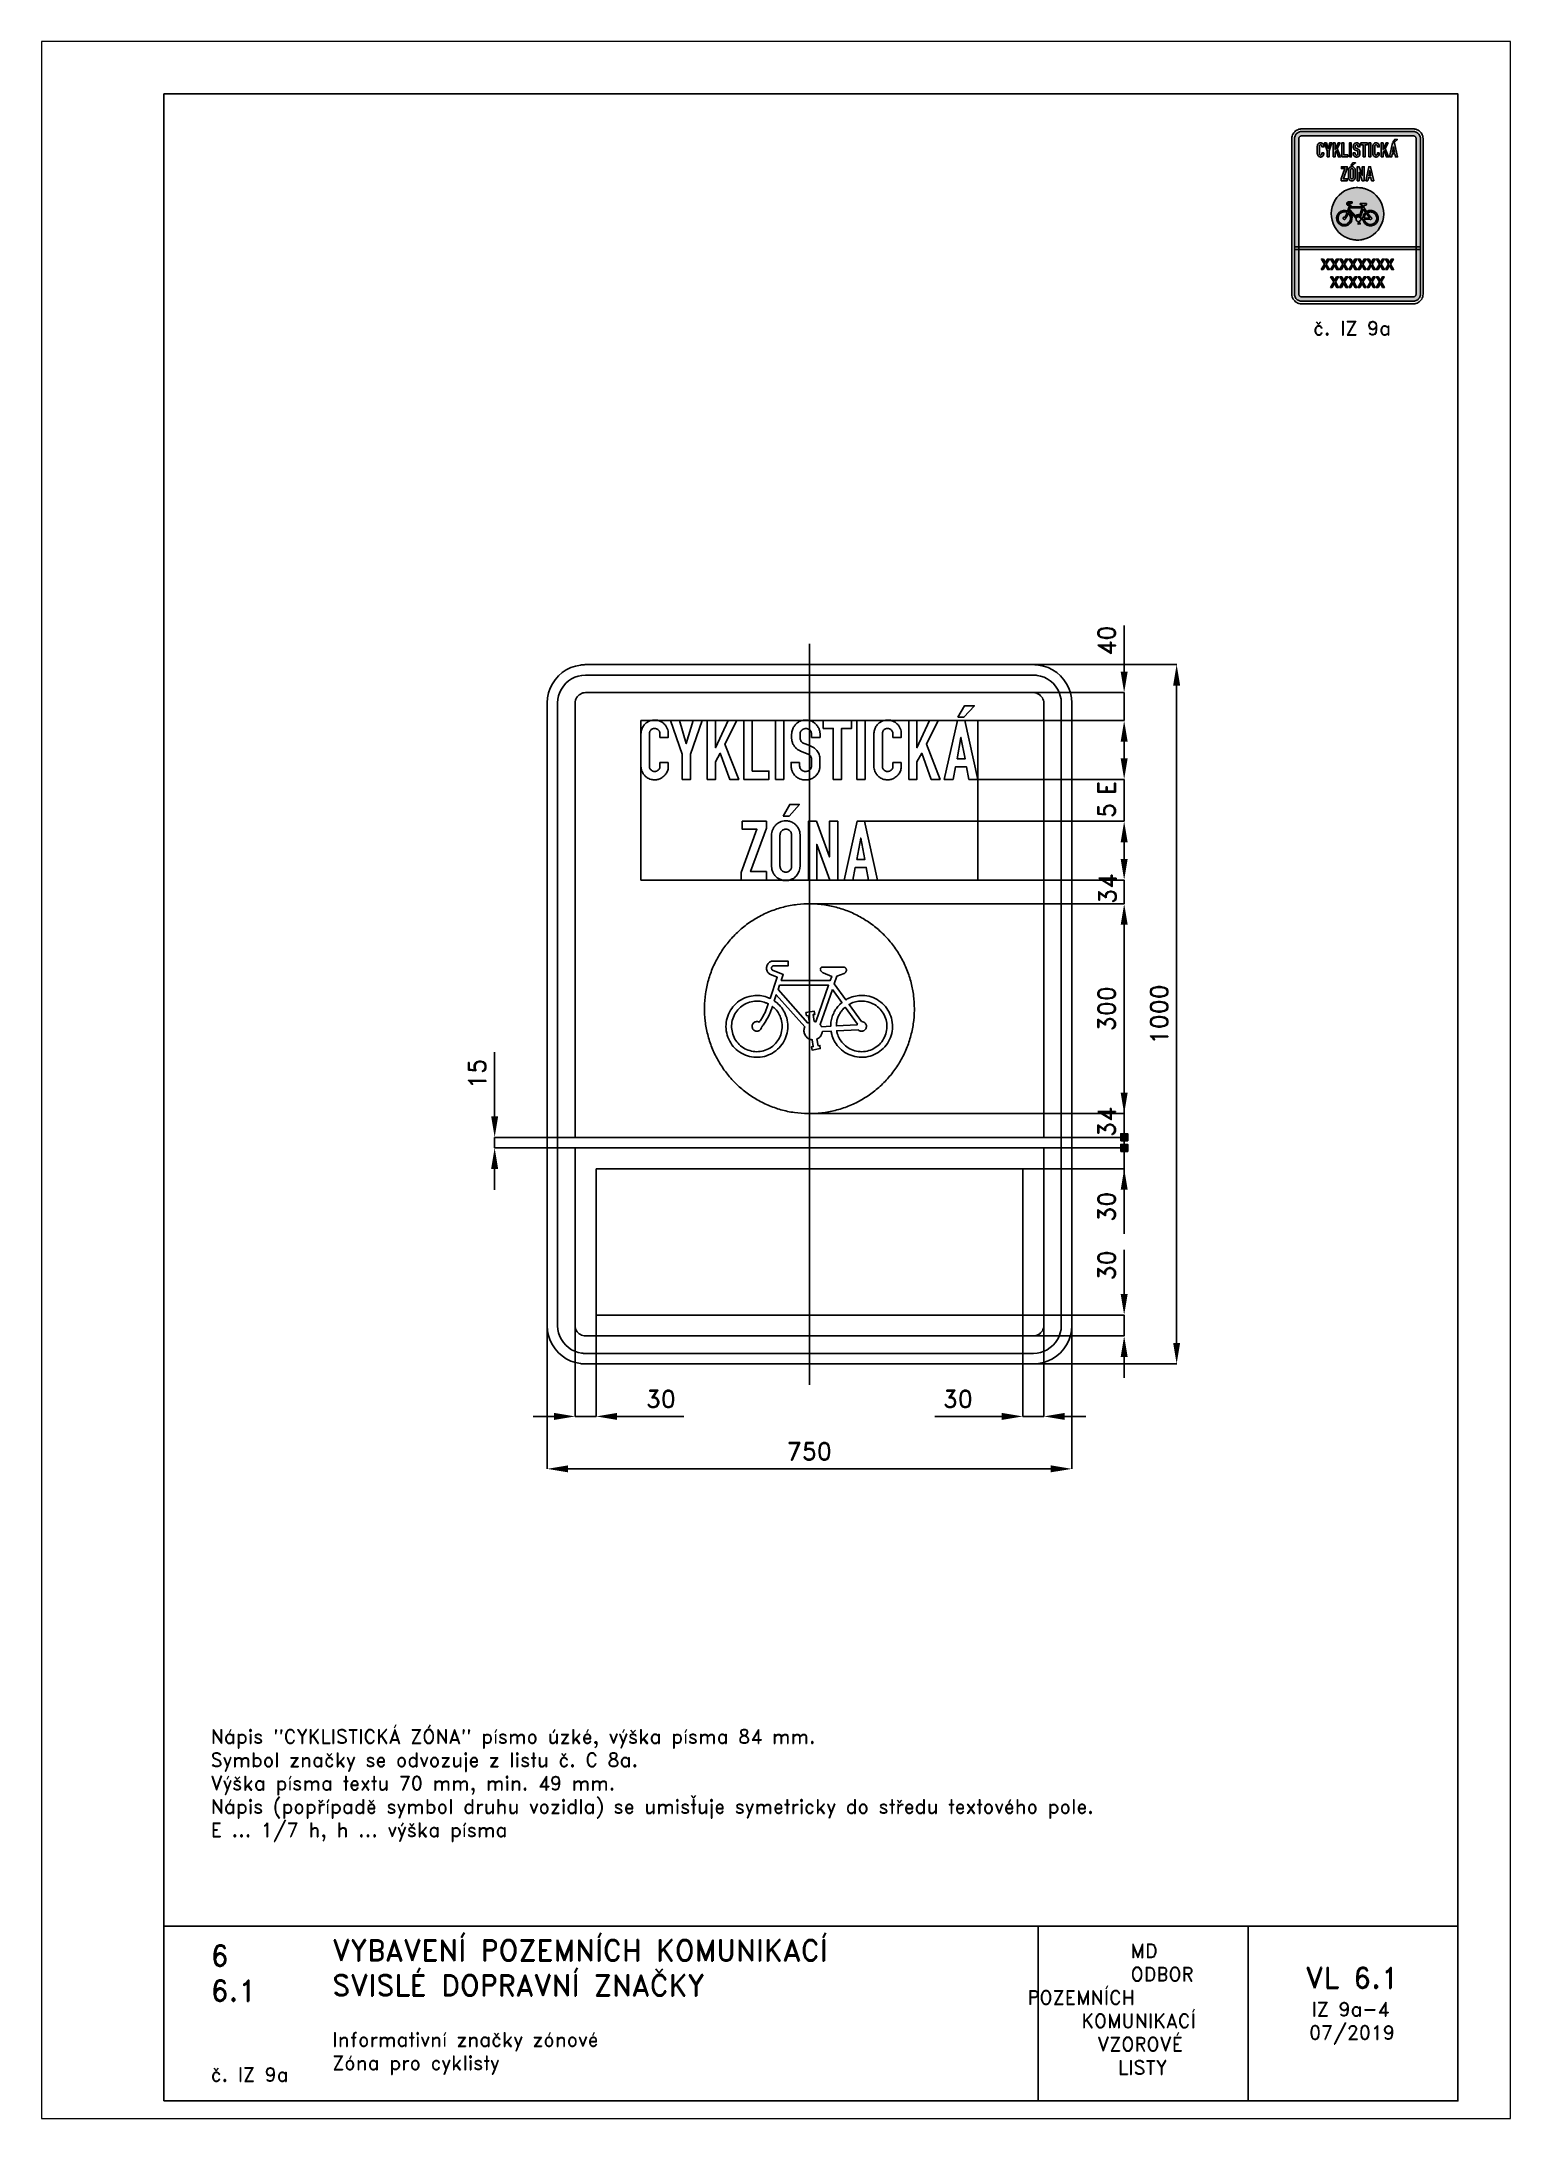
# Paper-space layout 'IZ 9a-4' of a CAD drawing. Header units: millimetres. Extents: x 0 to 210, y 0 to 297.
# The model-space entities are those that its viewports show. They can reach past a viewport. Long polylines and large blocks are cut down to what shows.
import ezdxf

# ---------------------------------------------------------------- set-up
doc = ezdxf.new("R2010")
doc.units = ezdxf.units.MM
doc.header["$LTSCALE"] = 5
doc.linetypes.add('ČERCHOVANÁX2', pattern=[2, 1, -0.5, 0, -0.5])
doc.linetypes.add('ČÁRKOVANÁX2', pattern=[1.5, 1, -0.5])
for name, color, linetype in [('Kóty', 2, 'Continuous'), ('Rozpiska', 7, 'Continuous'), ('Značka', 7, 'Continuous')]:
    doc.layers.add(name, color=color, linetype=linetype)
doc.layers.add('Rámeček', color=6, linetype='Continuous', plot=False)
doc.styles.get("Standard").update_dxf_attribs({"font": 'romand.shx', "height": 25})
doc.dimstyles.get("Standard").update_dxf_attribs({"dimtxt": 25, "dimasz": 30, "dimexe": 0.18, "dimexo": 0.0625, "dimgap": 12.5, "dimtad": 1, "dimdec": 0, "dimzin": 0, "dimdsep": 46, "dimtxsty": 'Standard', "dimcen": 0.09, "dimadec": 0, "dimazin": 0, "dimtfac": 1, "dimtdec": 0, "dimtofl": 0, "dimtmove": 0, "dimatfit": 3, "dimfxl": 1, "dimtolj": 1, "dimtzin": 0, "dimarcsym": 0})

psp = doc.layouts.new('IZ 9a-4')

# ---------------------------------------------------------------- texts
at = {"layer": 'Rozpiska', "color": 7, "attachment_point": 1}
for s, width, gutter_width, heights, insert, char_height in [('\\pi3.66667;č. IZ 9a', 20, 125, [0], (178.12, 257), 2), ('\\A1;Nápis "CYKLISTICKÁ ZÓNA" písmo úzké, výška písma 84 mm.\\PSymbol značky se odvozuje z listu č. C 8a.{\\H2.04167x; }\\PVýška písma textu 70 mm, min. 49 mm.{\\H1.48611x; }\\PNápis (popřípadě symbol druhu vozidla) se umisťuje symetricky do středu textového pole.{\\H1.86177x; }\\PE ... 1/7 h, h ... výška písma{\\H1.90322x; }', 175.5179, 100, [0], (24.17, 55.62), 2), ('6', 149.0422, 100, [0], (24.17, 24.77), 3), ('{\\C6;VYBAVENÍ POZEMNÍCH KOMUNIKACÍ\\P}SVISLÉ DOPRAVNÍ ZNAČKY{\\H1.34524x; }', 149.0422, 100, [0], (41.56, 25.56), 3), ('\\pi14.7414;{\\C6;MD\\P\\pi2.36044;}ODBOR POZEMNÍCH{\\H1.57143x; }\\P\\pi7.69378;KOMUNIKACÍ{\\H1.5x; }\\P\\pi9.97949;{\\C6;VZOROVÉ\\H1.47619x; \\H0.67742x;\\P\\pi12.93187;LISTY\\H1.26984x; }', 33.1018, 100, [0], (140.95, 24.95), 2), ('\\pi1.03113;{\\H1.5x;\\C6;VL 6.1\\P\\pi1.88824;\\H0.66667x;IZ 9a-4\\H1.66666x; \\H0.6x;\\P\\pi1.5549;07/2019\\H1.80159x; }', 16.0623, 100, [0], (179.66, 21.61), 2), ('6.1', 149.0422, 100, [0], (24.17, 19.78), 3), ('{\\C6;Informativní značky zónové\\P}Zóna pro cyklisty{\\H1.83333x; }', 149.0422, 100, [0], (41.56, 12.29), 2), ('{\\C6;č. IZ 9a}', 18.3305, 100, [2.67], (24.18, 7.3), 2)]:
    psp.add_mtext_dynamic_manual_height_columns(s, width=width, gutter_width=gutter_width, heights=heights, dxfattribs=dict(at, insert=insert, char_height=char_height))

msp = doc.modelspace()

# ---------------------------------------------------------------- texts
at = {"layer": 'Kóty', "insert": (425, 534.4), "char_height": 25, "width": 150.064, "attachment_point": 5, "rotation": 90}
msp.add_mtext('\\A1;40', dxfattribs=at)
at = {"layer": 'Kóty', "char_height": 25, "attachment_point": 5, "rotation": 90}
for s, insert in [('\\A1;{\\T0.75;5 E}', (425, 305.8)), ('\\A1;34', (426.2, 179.5)), ('\\A1;34', (425, -153.8)), ('\\A1;30', (425, -275.1)), ('\\A1;30', (425, -359))]:
    msp.add_mtext(s, dxfattribs=dict(at, insert=insert))

# ---------------------------------------------------------------- blocks, each defined once
blk = doc.blocks.new('*D0')
at = {"layer": 'Defpoints', "color": 0, "transparency": 16777216}
for p in [(-335, -420.5), (-305, -430), (-305, -575)]:
    blk.add_point(p, dxfattribs=at)
at = {"layer": 'Kóty', "color": 0, "lineweight": -2, "transparency": 16777216}
for p, q in [((-335, -420.6), (-335, -575.2)), ((-305, -430.1), (-305, -575.2)), ((-365, -575), (-395, -575)), ((-275, -575), (-179.5, -575))]:
    blk.add_line(p, q, dxfattribs=at)
at = {"layer": 'Kóty', "color": 0, "transparency": 16777216}
for points in [[(-365, -570), (-365, -580), (-335, -575)], [(-275, -570), (-275, -580), (-305, -575)]]:
    blk.add_solid(points, dxfattribs=at)
at = {"layer": 'Kóty', "color": 0, "transparency": 16777216, "insert": (-212.3, -550), "char_height": 25, "attachment_point": 5}
blk.add_mtext('\\A1;30', dxfattribs=at)
blk = doc.blocks.new('*D1')
at = {"layer": 'Defpoints', "color": 0, "transparency": 16777216}
for p in [(335, -406.6), (305, -430), (305, -575)]:
    blk.add_point(p, dxfattribs=at)
at = {"layer": 'Kóty', "color": 0, "lineweight": -2, "transparency": 16777216}
for p, q in [((335, -406.7), (335, -575.2)), ((305, -430.1), (305, -575.2)), ((275, -575), (179.5, -575)), ((365, -575), (395, -575))]:
    blk.add_line(p, q, dxfattribs=at)
at = {"layer": 'Kóty', "color": 0, "transparency": 16777216}
for points in [[(275, -570), (275, -580), (305, -575)], [(365, -570), (365, -580), (335, -575)]]:
    blk.add_solid(points, dxfattribs=at)
at = {"layer": 'Kóty', "color": 0, "transparency": 16777216, "insert": (212.3, -550), "char_height": 25, "attachment_point": 5}
blk.add_mtext('\\A1;30', dxfattribs=at)
blk = doc.blocks.new('*D2')
at = {"layer": 'Defpoints', "color": 0, "transparency": 16777216}
for p in [(-375, -389.3), (375, -389.3), (375, -650)]:
    blk.add_point(p, dxfattribs=at)
at = {"layer": 'Kóty', "color": 0, "lineweight": -2, "transparency": 16777216}
for p, q in [((-375, -389.4), (-375, -650.2)), ((375, -389.4), (375, -650.2)), ((-345, -650), (345, -650))]:
    blk.add_line(p, q, dxfattribs=at)
at = {"layer": 'Kóty', "color": 0, "transparency": 16777216}
for points in [[(-345, -645), (-345, -655), (-375, -650)], [(345, -645), (345, -655), (375, -650)]]:
    blk.add_solid(points, dxfattribs=at)
at = {"layer": 'Kóty', "color": 0, "transparency": 16777216, "insert": (0, -625), "char_height": 25, "attachment_point": 5}
blk.add_mtext('\\A1;750', dxfattribs=at)
blk = doc.blocks.new('*D3')
at = {"layer": 'Defpoints', "color": 0, "transparency": 16777216}
for p in [(287.3, 500), (287.3, -500), (525, -500)]:
    blk.add_point(p, dxfattribs=at)
at = {"layer": 'Kóty', "color": 0, "lineweight": -2, "transparency": 16777216}
for p, q in [((287.4, 500), (525.2, 500)), ((525, 470), (525, -470)), ((287.4, -500), (525.2, -500))]:
    blk.add_line(p, q, dxfattribs=at)
at = {"layer": 'Kóty', "color": 0, "transparency": 16777216}
for points in [[(520, 470), (530, 470), (525, 500)], [(520, -470), (530, -470), (525, -500)]]:
    blk.add_solid(points, dxfattribs=at)
at = {"layer": 'Kóty', "color": 0, "transparency": 16777216, "insert": (500, 0), "char_height": 25, "attachment_point": 5, "rotation": 90}
blk.add_mtext('\\A1;1000', dxfattribs=at)
blk = doc.blocks.new('*D4')
at = {"layer": 'Defpoints', "color": 0, "transparency": 16777216}
for p in [(-450, -176), (-335, -176), (-335, -191)]:
    blk.add_point(p, dxfattribs=at)
at = {"layer": 'Kóty', "color": 0, "lineweight": -2, "transparency": 16777216}
for p, q in [((-450, -146), (-450, -54.1)), ((-335.1, -176), (-450.2, -176)), ((-335.1, -191), (-450.2, -191)), ((-450, -221), (-450, -251))]:
    blk.add_line(p, q, dxfattribs=at)
at = {"layer": 'Kóty', "color": 0, "transparency": 16777216}
for points in [[(-455, -146), (-445, -146), (-450, -176)], [(-455, -221), (-445, -221), (-450, -191)]]:
    blk.add_solid(points, dxfattribs=at)
at = {"layer": 'Kóty', "color": 0, "transparency": 16777216, "insert": (-475, -85), "char_height": 25, "attachment_point": 5, "rotation": 90}
blk.add_mtext('\\A1;15', dxfattribs=at)
blk = doc.blocks.new('*D5')
at = {"layer": 'Defpoints', "color": 0, "transparency": 16777216}
for p in [(0, 158), (450, 158), (0, -142)]:
    blk.add_point(p, dxfattribs=at)
at = {"layer": 'Kóty', "color": 0, "lineweight": -2, "transparency": 16777216}
for p, q in [((0.1, 158), (450.2, 158)), ((450, -112), (450, 128)), ((0.1, -142), (450.2, -142))]:
    blk.add_line(p, q, dxfattribs=at)
at = {"layer": 'Kóty', "color": 0, "transparency": 16777216}
for points in [[(445, 128), (455, 128), (450, 158)], [(445, -112), (455, -112), (450, -142)]]:
    blk.add_solid(points, dxfattribs=at)
at = {"layer": 'Kóty', "color": 0, "transparency": 16777216, "insert": (425, 8), "char_height": 25, "attachment_point": 5, "rotation": 90}
blk.add_mtext('\\A1;300', dxfattribs=at)

# ---------------------------------------------------------------- dimensions: what is measured, and where the dimension line sits
at = {"layer": 'Kóty'}
for base, p1, p2, picture, middle in [((525, -500), (287.3, 500), (287.3, -500), '*D3', (500, 0)), ((450, 158), (0, -142), (0, 158), '*D5', (425, 8)), ((-450, -176), (-335, -191), (-335, -176), '*D4', (-475, -85))]:
    dim = msp.add_linear_dim(base=base, p1=p1, p2=p2, angle=90, dimstyle='Standard', dxfattribs=at)
    dim.commit()
    dim.dimension.update_dxf_attribs({"geometry": picture, "text_midpoint": middle})
for base, p1, p2, picture, middle in [((375, -650), (-375, -389.3), (375, -389.3), '*D2', (0, -625)), ((305, -575), (335, -406.6), (305, -430), '*D1', (212.3, -550)), ((-305, -575), (-335, -420.5), (-305, -430), '*D0', (-212.3, -550))]:
    dim = msp.add_linear_dim(base=base, p1=p1, p2=p2, dimstyle='Standard', dxfattribs=at)
    dim.commit()
    dim.dimension.update_dxf_attribs({"geometry": picture, "text_midpoint": middle})

# ---------------------------------------------------------------- hatches: boundary and pattern name
at = {"layer": 'Kóty'}
h = msp.add_hatch(color=256, dxfattribs=at)
h.dxf.hatch_style = 1
h.paths.add_polyline_path([(445.2, -180.8), (455.2, -180.8), (455.2, -170.8), (445.2, -170.8)])
h = msp.add_hatch(color=256, dxfattribs=at)
h.dxf.hatch_style = 1
h.paths.add_polyline_path([(445.2, -196), (455.2, -196), (455.2, -186), (445.2, -186)])

# ---------------------------------------------------------------- linework, layer by layer
for p, q in [((450, 490), (450, 555.9)), ((287.8, 460), (450.2, 460)), ((240.8, 420), (450.2, 420)), ((450, 366), (450, 396)), ((240.8, 336), (450.2, 336)), ((78.8, 276), (450.2, 276)), ((450, 222), (450, 252)), ((450, 216), (450, 246)), ((240.8, 192), (450.2, 192)), ((325.8, 158), (450.2, 158)), ((450, 134), (450, 104)), ((450, 128), (450, 31.3)), ((450, -106), (450, -76)), ((450, -112), (450, -82)), ((335.1, -142), (450.2, -142)), ((335, -176), (450.2, -176)), ((335.1, -176), (450.2, -176)), ((335.1, -191), (450.2, -191)), ((450, -206), (450, -302.7)), ((305.1, -221), (450.2, -221)), ((450, -314.1), (450, -251)), ((450, -400), (450, -336.9)), ((286.9, -430), (450.2, -430)), ((286.9, -460), (450.2, -460)), ((450, -490), (450, -520))]:
    msp.add_line(p, q, dxfattribs=at)
for points in [[(450, 420), (450, 460)], [(450, 276), (450, 336)], [(450, 158), (450, 192)], [(450, -221), (450, -136)], [(-450, -191), (-450, -176)], [(445.2, -170.8), (455.2, -180.8)], [(455.2, -170.8), (445.2, -180.8)], [(445.2, -186), (455.2, -196)], [(455.2, -186), (445.2, -196)], [(450, -460), (450, -430)], [(-335, -575), (-305, -575)], [(305, -575), (335, -575)]]:
    msp.add_lwpolyline(points, dxfattribs=at)
for points in [[(445.2, -180.8), (455.2, -180.8), (455.2, -170.8), (445.2, -170.8)], [(445.2, -196), (455.2, -196), (455.2, -186), (445.2, -186)]]:
    msp.add_lwpolyline(points, close=True, dxfattribs=at)
for points in [[(445, 490), (455, 490), (450, 460)], [(445, 390), (455, 390), (450, 420)], [(445, 366), (455, 366), (450, 336)], [(445, 246), (455, 246), (450, 276)], [(445, 222), (455, 222), (450, 192)], [(445, 128), (455, 128), (450, 158)], [(445, -112), (455, -112), (450, -142)], [(445, -251), (455, -251), (450, -221)], [(445, -400), (455, -400), (450, -430)], [(445, -490), (455, -490), (450, -460)]]:
    msp.add_solid(points, dxfattribs=at)
at = {"layer": 'Značka', "color": 6, "linetype": 'ČERCHOVANÁX2', "ltscale": 5}
msp.add_lwpolyline([(0, -530), (0, 530)], dxfattribs=at)
at = {"layer": 'Značka', "color": 3}
for points in [[(-320, -500), (-320.2, -500), (-320.4, -500, -0.032196), (-327.5, -499.5), (-334.5, -498.1), (-341.2, -495.8), (-347.6, -492.6), (-353.5, -488.6), (-358.8, -483.9), (-363.6, -478.6), (-367.5, -472.6), (-370.7, -466.3), (-373, -459.5), (-374.5, -452.5), (-375, -445.4), (-375, -445.2), (-375, -445), (-375, 445), (-375, 445.2), (-375, 445.4), (-374.5, 452.5), (-373, 459.5), (-370.7, 466.3), (-367.5, 472.6), (-363.6, 478.5), (-358.8, 483.9), (-353.5, 488.6), (-347.6, 492.6), (-341.2, 495.8), (-334.5, 498), (-327.5, 499.5, -0.036741), (-320.4, 500), (-320.2, 500), (-320, 500), (320, 500), (320.3, 500), (320.5, 500, -0.032188), (327.6, 499.5), (334.6, 498), (341.3, 495.8), (347.7, 492.6), (353.6, 488.6), (358.9, 483.9), (363.7, 478.5), (367.6, 472.6), (370.8, 466.3), (373.1, 459.5), (374.6, 452.5), (375, 445.4), (375, 445.2), (375, 445), (375, -445), (375, -445.2), (375, -445.4), (374.5, -452.5), (373.1, -459.5), (370.8, -466.3), (367.6, -472.6), (363.6, -478.6), (358.9, -483.9), (353.6, -488.6), (347.7, -492.6), (341.3, -495.7), (334.6, -498.1), (327.6, -499.5, -0.036743), (320.5, -500), (320.3, -500), (320, -500), (-320, -500)], [(-320, -485), (-320.1, -485), (-320.3, -485, -0.032185), (-325.4, -484.6), (-330.5, -483.6), (-335.4, -481.9), (-340, -479.6), (-344.4, -476.7), (-348.2, -473.3), (-351.7, -469.4), (-354.5, -465.1), (-356.9, -460.5), (-358.5, -455.6), (-359.6, -450.5), (-360, -445.3), (-360, -445.2), (-360, -445), (-360, 445), (-360, 445.2), (-360, 445.3), (-359.6, 450.5), (-358.5, 455.5), (-356.9, 460.5), (-354.5, 465.1), (-351.7, 469.4), (-348.2, 473.3), (-344.4, 476.7), (-340, 479.6), (-335.4, 481.9), (-330.5, 483.6), (-325.4, 484.6), (-320.3, 485), (-320.1, 485), (-320, 485), (320, 485), (320.2, 485), (320.4, 485, -0.032191), (325.5, 484.6), (330.6, 483.6), (335.5, 481.9), (340.1, 479.6), (344.4, 476.7), (348.3, 473.3), (351.8, 469.4), (354.6, 465.1), (356.9, 460.5), (358.6, 455.5), (359.7, 450.5), (360, 445.3), (360, 445.2), (360, 445), (360, -445), (360, -445.2), (360, -445.3), (359.7, -450.5), (358.6, -455.6), (357, -460.5), (354.6, -465.1), (351.8, -469.4), (348.3, -473.3), (344.4, -476.7), (340.1, -479.6), (335.5, -481.9), (330.6, -483.6), (325.5, -484.7), (320.4, -485), (320.2, -485), (320, -485), (-320, -485)], [(-201.7, 360), (-201.7, 354.1), (-201.7, 353.9), (-201.7, 353.6, -0.058395), (-202.1, 350.6, -0.04352), (-203, 347.7, -0.074594), (-206.1, 342.5, -0.081624), (-210.7, 338.5, -0.069971), (-215.1, 336.2, -0.069174), (-220, 335.3, -0.086255), (-226.4, 335.9, -0.086656), (-232.2, 338.7, -0.070136), (-236, 342, -0.067916), (-238.8, 346.3, -0.047371), (-240.1, 349.5, -0.050891), (-240.7, 352.9), (-240.7, 353.3), (-240.8, 353.7), (-240.8, 401.6), (-240.7, 401.9), (-240.7, 402.2, -0.02564), (-240.3, 405, -0.037676), (-239.6, 407.8, -0.07824), (-237.1, 412.7, -0.077449), (-233.2, 416.6, -0.055464), (-229.9, 418.7, -0.051639), (-226.2, 420.1, -0.050433), (-222.4, 420.7, -0.052933), (-218.5, 420.6, -0.06598), (-213.8, 419.3, -0.064102), (-209.6, 416.9, -0.055946), (-206.5, 414.1, -0.058597), (-204.1, 410.7, -0.054984), (-202.5, 407, -0.050286), (-201.8, 403.1), (-201.7, 402.6), (-201.7, 402.2), (-201.7, 396), (-213.7, 396), (-213.7, 401.7), (-213.7, 402, 0.010744), (-213.7, 402.4, 0.065469), (-214.2, 404, 0.058071), (-215, 405.5, 0.075686), (-216.5, 407.2, 0.08205), (-218.5, 408.3, 0.103145), (-221.4, 408.9, 0.106124), (-224.3, 408.2, 0.080076), (-226.1, 407.1, 0.074147), (-227.5, 405.4, 0.056539), (-228.3, 403.9, 0.053196), (-228.7, 402.3, 0.007479), (-228.7, 401.9), (-228.8, 401.6), (-228.8, 354.8), (-228.8, 354.6), (-228.7, 354.3, 0.059865), (-228.4, 352.4, 0.064006), (-227.5, 350.7, 0.083803), (-225.9, 348.9, 0.087799), (-223.8, 347.7, 0.089764), (-221.4, 347.2, 0.089114), (-219, 347.5, 0.078265), (-217, 348.5, 0.073524), (-215.5, 349.9, 0.068922), (-214.3, 351.7, 0.069944), (-213.7, 353.7, 0.008136), (-213.7, 354), (-213.7, 354.3), (-213.7, 360), (-201.7, 360)], [(-14.2, 360.1), (-14.2, 355.6), (-14.2, 355.4), (-14.1, 355.1, 0.067839), (-13.6, 352.7, 0.080268), (-12.4, 350.5, 0.070822), (-11, 349, 0.06848), (-9.2, 348, 0.072225), (-7, 347.3, 0.059819), (-4.6, 347.3, 0.062313), (-2.3, 347.8, 0.080555), (-0.2, 348.8, 0.082217), (1.5, 350.5, 0.072872), (2.6, 352.7, 0.024106), (2.8, 353.4, 0.024244), (3, 354.1, 0.007534), (3, 354.5), (3.1, 354.8), (3.1, 364.6), (3.1, 365, 0.012192), (3.1, 365.3, 0.0575), (2.8, 366.8, 0.041293), (2.2, 368.1, 0.041758), (1.5, 369.4, 0.055544), (0.5, 370.6, 0.037058), (-0.3, 371.2, 0.031309), (-1.1, 371.7, 0.008655), (-1.4, 371.9), (-1.8, 372), (-12.7, 376.5), (-13, 376.6), (-13.3, 376.7, -0.037025), (-15.2, 377.6, -0.028658), (-17, 378.8, -0.04762), (-20.1, 381.5, -0.053381), (-22.5, 384.7, -0.061657), (-24.4, 388.8, -0.062525), (-25.3, 393.2), (-25.3, 393.6), (-25.4, 393.9), (-25.4, 401.1), (-25.3, 401.7, -0.007998), (-25.3, 402.3, -0.052118), (-24.8, 405.4, -0.041817), (-23.7, 408.4, -0.059291), (-21.3, 412.7, -0.064888), (-17.8, 416.3, -0.070469), (-13.4, 419.1, -0.069026), (-8.3, 420.6, -0.059157), (-3.8, 420.8, -0.059494), (0.6, 420, -0.073684), (5.8, 417.6, -0.072354), (10.1, 413.9, -0.05872), (12.7, 410.2, -0.059705), (14.5, 406, -0.025327), (14.9, 404.1, -0.025631), (15.1, 402.3), (15.2, 401.9), (15.2, 401.5), (15.2, 396), (3.2, 396), (3.2, 400.6), (3.2, 400.8), (3.1, 401, 0.026949), (2.9, 402.5, 0.049636), (2.4, 403.9, 0.084181), (1.2, 405.8, 0.070669), (-0.5, 407.3, 0.066962), (-2.5, 408.3, 0.070667), (-4.6, 408.7, 0.096873), (-7.7, 408.3, 0.097771), (-10.4, 406.8, 0.080392), (-12.1, 405, 0.0883), (-13.1, 402.8, 0.027244), (-13.2, 402, 0.01392), (-13.4, 401.2), (-13.4, 400.9), (-13.4, 400.7), (-13.4, 395.2), (-13.4, 395), (-13.4, 394.8, 0.04356), (-13.1, 393.2, 0.048674), (-12.5, 391.6, 0.04846), (-11.7, 390.3, 0.049306), (-10.7, 389.1, 0.030235), (-10, 388.6, 0.034762), (-9.3, 388.1), (-9, 388), (-8.7, 387.8), (0.4, 384.2), (0.7, 384), (0.9, 383.9, 0.007022), (2.9, 383.1, -0.023412), (4.8, 382.1, -0.04641), (7.2, 380.6, -0.037082), (9.3, 378.7, -0.042541), (11.6, 376, -0.047681), (13.3, 373, -0.047349), (14.5, 369.7, -0.041078), (15.1, 366.2), (15.1, 365.9), (15.1, 365.6), (15.1, 355), (15.1, 354.8), (15.1, 354.5, -0.015256), (14.8, 352.2, -0.028871), (14.3, 349.8, -0.069935), (12.4, 345.2, -0.066409), (9.3, 341.3, -0.060061), (5.7, 338.4, -0.058509), (1.6, 336.4, -0.060313), (-3, 335.3, -0.058899), (-7.8, 335.3, -0.077487), (-14, 336.9, -0.082892), (-19.4, 340.3, -0.070865), (-22.9, 344.3, -0.07271), (-25.1, 349, -0.034908), (-25.8, 351.6, -0.026616), (-26.2, 354.2), (-26.2, 354.5), (-26.2, 354.8), (-26.2, 360.1), (-14.2, 360.1)], [(131.3, 360), (131.3, 354.1), (131.3, 353.9), (131.3, 353.6, -0.058395), (130.9, 350.6, -0.04352), (130, 347.7, -0.074594), (126.9, 342.5, -0.081624), (122.3, 338.5, -0.069971), (117.9, 336.2, -0.069174), (113, 335.3, -0.086255), (106.6, 335.9, -0.086656), (100.8, 338.7, -0.070136), (97, 342, -0.067916), (94.2, 346.3, -0.047371), (92.9, 349.5, -0.050891), (92.3, 352.9), (92.3, 353.3), (92.3, 353.7), (92.3, 401.6), (92.3, 401.9), (92.3, 402.2, -0.02564), (92.7, 405, -0.037676), (93.4, 407.8, -0.07824), (95.9, 412.7, -0.077449), (99.8, 416.6, -0.055464), (103.1, 418.7, -0.051639), (106.8, 420.1, -0.050433), (110.6, 420.7, -0.052933), (114.5, 420.6, -0.06598), (119.2, 419.3, -0.064102), (123.4, 416.9, -0.055946), (126.5, 414.1, -0.058597), (128.9, 410.7, -0.054984), (130.5, 407, -0.050286), (131.3, 403.1), (131.3, 402.6), (131.4, 402.2), (131.4, 396), (119.4, 396), (119.4, 401.7), (119.3, 402, 0.010744), (119.3, 402.4, 0.065469), (118.9, 404, 0.058071), (118, 405.5, 0.075686), (116.5, 407.2, 0.08205), (114.5, 408.3, 0.103145), (111.6, 408.9, 0.106124), (108.7, 408.2, 0.080076), (106.9, 407.1, 0.074147), (105.5, 405.4, 0.056539), (104.8, 403.9, 0.053196), (104.3, 402.3, 0.007479), (104.3, 401.9), (104.3, 401.6), (104.3, 354.8), (104.3, 354.6), (104.3, 354.3, 0.059865), (104.7, 352.4, 0.064006), (105.5, 350.7, 0.083803), (107.1, 348.9, 0.087799), (109.2, 347.7, 0.089764), (111.6, 347.2, 0.089114), (114, 347.5, 0.078265), (116, 348.5, 0.073524), (117.6, 349.9, 0.068922), (118.7, 351.7, 0.069944), (119.3, 353.7, 0.008136), (119.3, 354), (119.4, 354.3), (119.4, 360), (131.3, 360)], [(-54.1, 257.2), (-54.1, 257.5), (-54, 257.9, -0.051733), (-53.2, 262.3, -0.060089), (-51.4, 266.4, -0.071623), (-48.3, 270.6, -0.067964), (-44.1, 273.8, -0.054468), (-40.3, 275.6, -0.054174), (-36.2, 276.6, -0.065511), (-31.1, 276.6, -0.06822), (-26.2, 275.3, -0.076783), (-21.2, 272.4, -0.070462), (-17.2, 268.1, -0.068132), (-14.5, 263.4, -0.084708), (-13.5, 258.2), (-13.4, 257.8), (-13.4, 257.5), (-13.4, 210.8), (-13.5, 210.5), (-13.5, 210.1, -0.037757), (-14.1, 206.5, -0.046576), (-15.4, 203.1, -0.086539), (-19, 197.6, -0.087936), (-24.3, 193.6, -0.067419), (-28.8, 191.8, -0.062799), (-33.7, 191.2, -0.062156), (-38.7, 191.8, -0.066089), (-43.3, 193.6, -0.060309), (-47, 196.1, -0.055632), (-50, 199.4, -0.060039), (-52.5, 203.5, -0.070804), (-53.8, 208, -0.015083), (-53.9, 209.2, -0.007369), (-54, 210.3), (-54.1, 210.6), (-54.1, 210.9), (-54.1, 257.2)], [(-42.1, 256.5), (-42.1, 211.6), (-42, 211.3), (-42, 211, 0.058221), (-41.5, 208.7, 0.076978), (-40.4, 206.6, 0.089876), (-38.6, 204.7, 0.086069), (-36.2, 203.6, 0.08551), (-33.6, 203.2, 0.083498), (-31, 203.7, 0.074202), (-28.9, 204.8, 0.073683), (-27.3, 206.4, 0.055029), (-26.3, 207.9, 0.05284), (-25.7, 209.6, 0.024347), (-25.5, 210.3, 0.028182), (-25.5, 211, 0.00831), (-25.4, 211.3), (-25.4, 211.6), (-25.4, 256.7), (-25.5, 257), (-25.5, 257.3, 0.056566), (-25.9, 259.2, 0.065536), (-26.8, 261, 0.089016), (-28.6, 262.9, 0.083857), (-30.9, 264.2, 0.086281), (-33.6, 264.7, 0.086475), (-36.3, 264.3, 0.07759), (-38.5, 263.2, 0.081786), (-40.3, 261.6, 0.055709), (-41.1, 260.1, 0.047237), (-41.7, 258.6, 0.022196), (-41.9, 257.8, 0.025938), (-42, 257), (-42, 256.8), (-42.1, 256.5)]]:
    msp.add_lwpolyline(points, format="xyb", dxfattribs=at)
for points in [[(335, -176), (335, 445), (335, 445.1), (335, 445.1), (334.9, 447), (334.5, 449), (333.9, 450.8), (333, 452.5), (331.9, 454.1), (330.6, 455.6), (329.2, 456.9), (327.6, 458), (325.8, 458.8), (324, 459.5), (322.1, 459.9), (320.2, 460), (320.1, 460), (320, 460), (-320, 460), (-320, 460), (-320.1, 460), (-322, 459.9), (-323.9, 459.5), (-325.8, 458.9), (-327.5, 458), (-329.1, 456.9), (-330.6, 455.6), (-331.9, 454.1), (-332.9, 452.5), (-333.8, 450.8), (-334.4, 449), (-334.8, 447), (-335, 445.1), (-335, 445.1), (-335, 445), (-335, -176)], [(-182.1, 336), (-182, 372), (-198.5, 420), (-185.8, 420), (-176, 387.1), (-166.2, 420), (-153.5, 420), (-170, 372), (-170, 336), (-182.1, 336)], [(-146.2, 336), (-146.2, 420), (-134.2, 420), (-134.2, 381.1), (-116.1, 420), (-104, 420), (-120.7, 386.3), (-101.1, 336), (-113.9, 336), (-127.4, 373.4), (-134.2, 360.8), (-134.2, 336), (-146.2, 336)], [(-93.8, 336), (-93.8, 420), (-81.8, 420), (-81.8, 347.9), (-57.8, 347.9), (-57.8, 336), (-93.8, 336)], [(-48.7, 336), (-48.7, 420), (-36.7, 420), (-36.7, 336), (-48.7, 336)], [(34.1, 336), (34.1, 408.8), (19.8, 408.8), (19.8, 420), (60.3, 420), (60.3, 408.8), (46.1, 408.8), (46.1, 336), (34.1, 336)], [(67.7, 336), (67.7, 420), (79.7, 420), (79.7, 336), (67.7, 336)], [(141.9, 336), (141.9, 420), (153.8, 420), (153.8, 381.1), (171.9, 420), (184, 420), (167.4, 386.3), (186.9, 336), (174.1, 336), (160.6, 373.4), (153.8, 360.8), (153.8, 336), (141.9, 336)], [(192.8, 336), (211.5, 420), (222, 420), (240.8, 336), (228, 336), (224.5, 354), (208.9, 354), (205.5, 336), (192.8, 336)], [(212.3, 424.7), (220.9, 424.7), (235.8, 441.3), (221.8, 441.3), (212.3, 424.7)], [(211, 365.3), (222.5, 365.3), (216.7, 395.9), (211, 365.3)], [(-37.7, 283.5), (-29.1, 283.5), (-14.2, 300.1), (-28.2, 300.1), (-37.7, 283.5)], [(-97.5, 192), (-97.5, 202.6), (-75.1, 264.7), (-96.1, 264.7), (-96.1, 276), (-61.4, 276), (-61.4, 266.3), (-84, 204.1), (-61.4, 204.1), (-61.4, 192), (-97.5, 192)], [(-1.5, 192), (-1.5, 276), (9.9, 276), (28.5, 225), (28.5, 276), (40.5, 276), (40.5, 192), (29.3, 192), (10.5, 242.9), (10.5, 192), (-1.5, 192)], [(49.6, 192), (68.2, 276), (78.7, 276), (97.5, 192), (84.7, 192), (81.3, 210), (65.6, 210), (62.2, 192), (49.6, 192)], [(67.8, 221.3), (79.2, 221.3), (73.5, 251.9), (67.8, 221.3)], [(-335, -176), (335, -176)], [(-335, -191), (-335, -445), (-335, -445.1), (-335, -445.1), (-334.8, -447.1), (-334.4, -449), (-333.8, -450.8), (-332.9, -452.5), (-331.9, -454.2), (-330.6, -455.6), (-329.1, -456.9), (-327.5, -458), (-325.8, -458.8), (-323.9, -459.5), (-322, -459.9), (-320.1, -460), (-320, -460), (-320, -460)], [(335, -191), (-335, -191)], [(-320, -460), (320, -460), (320.1, -460), (320.2, -460), (322.1, -459.9), (324, -459.5), (325.8, -458.8), (327.6, -458), (329.2, -456.9), (330.6, -455.6), (331.9, -454.2), (333, -452.5), (333.9, -450.8), (334.5, -449), (334.9, -447.1), (335, -445.1), (335, -445.1), (335, -445), (335, -191)]]:
    msp.add_lwpolyline(points, dxfattribs=at)
at = {"layer": 'Značka', "color": 6, "linetype": 'ČÁRKOVANÁX2', "ltscale": 2.5}
msp.add_lwpolyline([(-240.8, 192), (240.8, 192), (240.8, 420), (-240.8, 420)], close=True, dxfattribs=at)
at = {"layer": 'Značka', "color": 5}
for points in [[(150, 8), (150, 7), (150, 6, -0.032167), (148.5, -13.5, -0.035723), (144.4, -32.7, -0.036666), (137.9, -51.3, -0.034754), (128.9, -68.7, -0.034039), (117.8, -84.9, -0.034453), (104.7, -99.4, -0.034561), (89.8, -112.2, -0.034427), (73.3, -122.9, -0.034389), (55.6, -131.4, -0.034418), (36.9, -137.4, -0.034423), (17.6, -141, -0.034417), (-2, -142, -0.034416), (-21.5, -140.5, -0.034417), (-40.7, -136.4, -0.034417), (-59.2, -129.9, -0.034417), (-76.7, -120.9, -0.034417), (-92.9, -109.8, -0.034417), (-107.4, -96.7, -0.034417), (-120.2, -81.8, -0.034417), (-130.9, -65.3, -0.034417), (-139.4, -47.6, -0.034417), (-145.4, -28.9, -0.034417), (-149, -9.6, -0.034417), (-150, 10, -0.034417), (-148.5, 29.5, -0.034417), (-144.4, 48.7, -0.034417), (-137.9, 67.2, -0.034417), (-128.9, 84.7, -0.034417), (-117.8, 100.9, -0.034417), (-104.7, 115.4, -0.034417), (-89.8, 128.2, -0.034417), (-73.3, 138.9, -0.034417), (-55.6, 147.4, -0.034417), (-36.9, 153.4, -0.034417), (-17.6, 157, -0.034416), (2, 158, -0.034417), (21.5, 156.5, -0.034418), (40.7, 152.4, -0.034416), (59.2, 145.9, -0.034417), (76.7, 136.9, -0.034418), (92.9, 125.8, -0.034406), (107.4, 112.7, -0.034414), (120.2, 97.8, -0.034487), (130.9, 81.3, -0.034419), (139.4, 63.6, -0.034076), (145.4, 44.9, -0.032791), (148.9, 26.6, -0.034265), (150, 8)], [(49.1, 67.6), (49.3, 67.5), (49.5, 67.5, -0.050674), (50.3, 67.2, -0.050922), (51.1, 66.7, -0.06328), (51.9, 66, -0.062196), (52.5, 65, -0.063017), (52.8, 64, -0.067125), (52.9, 62.9, -0.086845), (52.6, 61.5, -0.072595), (51.9, 60.2, -0.058175), (51.1, 59.3, -0.065834), (50.1, 58.6, -0.01327), (49.8, 58.5, -0.004415), (49.5, 58.4), (39.4, 54.5), (35.5, 43.5), (52, 20.7, -0.003881), (54.2, 21.9, -0.01164), (56.4, 23, -0.060218), (65.9, 26.1, -0.060611), (75.9, 26.9, -0.07532), (88.2, 24.9, -0.075262), (99.4, 19.3, -0.075145), (108.7, 11, -0.074694), (115.1, 0.3, -0.074518), (118.5, -11.7, -0.07459), (118.2, -24.2, -0.074573), (114.6, -36.1, -0.07453), (107.7, -46.5, -0.074566), (98.2, -54.6, -0.074572), (86.8, -59.7, -0.074518), (74.5, -61.5, -0.074745), (62.1, -59.6, -0.074612), (50.8, -54.5, -0.073239), (41.4, -46.3, -0.060571), (35.5, -38.1, -0.065919), (32, -28.8, -0.013247), (31.4, -26.4, -0.004417), (30.9, -23.9), (18.5, -24.6, -0.003624), (18.4, -25.3, -0.010879), (18.3, -25.9, -0.056133), (17.5, -28.6, -0.055073), (16.1, -31, -0.056709), (14.3, -33.1, -0.062304), (12, -34.7, -0.01253), (11.4, -35, -0.004179), (10.8, -35.3), (12.4, -45), (14.9, -44.6), (15.6, -49.1), (3.8, -51.1), (3, -46.5), (5.6, -46.1), (4, -36.4), (3.4, -36.3, -0.009643), (2.8, -36.2, -0.050327), (0.4, -35.5, -0.05041), (-1.8, -34.4, -0.062708), (-4.2, -32.4, -0.062939), (-6, -29.9, -0.062616), (-7.3, -27, -0.061036), (-7.8, -24, -0.050426), (-7.7, -21.5, -0.055092), (-7.1, -19.1, -0.010985), (-6.9, -18.5, -0.003662), (-6.6, -17.9), (-47.3, 27.9), (-50.2, 19.2, -0.003813), (-48.3, 17.7, -0.011436), (-46.3, 16.2, -0.059214), (-39.6, 9.1, -0.059571), (-34.7, 0.6, -0.074038), (-31.2, -11.2, -0.073983), (-31.4, -23.5, -0.073865), (-34.7, -35.3, -0.073427), (-41.2, -45.6, -0.073251), (-50.3, -53.9, -0.073312), (-61.3, -59.2, -0.073308), (-73.4, -61.5, -0.073285), (-85.6, -60.2, -0.073287), (-97, -55.7, -0.073298), (-106.7, -48.2, -0.073282), (-114, -38.3, -0.073262), (-118.2, -26.8, -0.073298), (-119.2, -14.6, -0.0733), (-116.7, -2.6, -0.073253), (-111.1, 8.3, -0.073483), (-102.7, 17.2, -0.073339), (-92.2, 23.5, -0.071983), (-80.3, 26.6, -0.05954), (-70.4, 26.7, -0.064817), (-60.9, 24.5, -0.013013), (-58.6, 23.6, -0.004339), (-56.3, 22.7), (-46, 52.9), (-56.4, 57.2), (-56.8, 57.5, -0.010048), (-57.2, 57.8, -0.052327), (-58.7, 59.1, -0.052465), (-59.9, 60.8, -0.06528), (-60.9, 63.1, -0.065232), (-61.2, 65.6, -0.065097), (-61, 68.2, -0.064967), (-60.2, 70.5, -0.064622), (-58.8, 72.7, -0.063433), (-56.9, 74.4, -0.052513), (-55.1, 75.4, -0.05726), (-53.2, 76, -0.01143), (-52.7, 76.1, -0.003811), (-52.2, 76.2), (-30.4, 76.2), (-30.4, 69.3), (-51.3, 69.3), (-51.4, 69.3), (-51.6, 69.3, 0.051726), (-52.2, 69.1, 0.05185), (-52.8, 68.8, 0.064517), (-53.4, 68.2, 0.064469), (-53.9, 67.6, 0.064338), (-54.2, 66.8, 0.064214), (-54.3, 66, 0.063867), (-54.2, 65.2, 0.062688), (-53.9, 64.4, 0.051901), (-53.6, 63.8, 0.056601), (-53.1, 63.4), (-53, 63.3), (-52.9, 63.2), (-37.4, 56.8), (-40.3, 48.4), (29.9, 48.4), (32, 54.2), (19.8, 59.2), (19.5, 59.4, -0.009494), (19.3, 59.5, -0.047482), (18.2, 60.2, -0.041485), (17.3, 61, -0.057978), (16.3, 62.3, -0.081427), (15.7, 63.7, -0.056687), (15.6, 64.6, -0.073948), (15.7, 65.4, -0.07846), (16.1, 66.2, -0.073316), (16.6, 66.8, -0.06056), (17.2, 67.2, -0.066457), (17.8, 67.5, -0.013337), (18, 67.5), (18.1, 67.6), (49.1, 67.6)], [(-1.6, -1.6), (0, -11.3), (-0.1, -11.3), (-0.3, -11.4, 0.01025), (-0.7, -11.6, 0.009883), (-1.1, -11.9, 0.010253), (-1.6, -12.1, 0.011368), (-2, -12.4), (-2.1, -12.5), (-2.2, -12.5), (-44.7, 35.4), (-42.6, 41.5), (27.5, 41.5), (9.3, -10.7), (9.2, -10.7), (9.1, -10.7, 0.010689), (8.6, -10.5, 0.010307), (8.1, -10.4, 0.010693), (7.5, -10.3, 0.011856), (7, -10.2), (6.9, -10.2), (6.8, -10.2), (5.2, -0.5), (7.8, -0.1), (7, 4.4), (-4.9, 2.5), (-4.1, -2), (-1.6, -1.6)], [(32.8, 35.6), (46.4, 16.7, 0.003002), (44.9, 15.4, 0.009008), (43.5, 14.1, 0.046722), (38.5, 8.3, 0.045586), (34.7, 1.6, 0.04705), (31.9, -5.6, 0.051844), (30.6, -13.2, 0.010352), (30.5, -15.2, 0.003452), (30.4, -17.1), (17.3, -17.7), (17.3, -17.6), (17.2, -17.4, 0.015395), (16.8, -16.7, 0.014855), (16.4, -16.1, 0.015406), (16, -15.5, 0.017075), (15.5, -14.9), (15.4, -14.7), (15.3, -14.6), (32.8, 35.6)], [(-68.2, -18), (-68.3, -18.4, -0.011677), (-68.4, -18.8, -0.060397), (-68.9, -20.2, -0.060797), (-69.7, -21.6, -0.07555), (-71.1, -22.9, -0.075491), (-72.9, -23.8, -0.075374), (-74.8, -24.1, -0.074921), (-76.7, -23.9, -0.074745), (-78.5, -23.2, -0.074817), (-80.1, -22, -0.0748), (-81.2, -20.4, -0.074757), (-81.8, -18.6, -0.074794), (-81.9, -16.6, -0.0748), (-81.5, -14.7, -0.074744), (-80.5, -13, -0.074972), (-79.1, -11.7, -0.07484), (-77.4, -10.8, -0.073464), (-75.5, -10.4, -0.060756), (-73.9, -10.5, -0.066117), (-72.4, -10.9, -0.013288), (-72.1, -11.1), (-71.7, -11.2, 0.001245), (-70.9, -10, 0.003737), (-70, -8.8, 0.019543), (-66.9, -3.9, 0.018873), (-64.1, 1.3, 0.019567), (-61.7, 6.7, 0.021677), (-59.8, 12.2, 0.004275), (-59.3, 13.6, 0.001425), (-58.9, 15, 0.003787), (-60.7, 15.8, 0.011359), (-62.6, 16.6, 0.058837), (-70.3, 18.6, 0.059181), (-78.3, 18.7, 0.073557), (-88, 16.5, 0.073503), (-96.7, 11.6, 0.073385), (-103.9, 4.7, 0.07295), (-108.7, -4.1, 0.072776), (-111.1, -13.7, 0.072836), (-110.6, -23.7, 0.072833), (-107.6, -33.2, 0.072809), (-102, -41.4, 0.072812), (-94.4, -47.9, 0.072822), (-85.3, -51.9, 0.072806), (-75.4, -53.5, 0.072787), (-65.6, -52.1, 0.072822), (-56.4, -48.3, 0.072823), (-48.7, -41.9, 0.072778), (-42.9, -33.8, 0.073009), (-39.7, -24.4, 0.072862), (-39, -14.4, 0.071512), (-41.2, -4.7, 0.059153), (-44.7, 2.5, 0.064403), (-49.9, 8.6, 0.012926), (-51.3, 9.9, 0.00431), (-52.9, 11.2, -0.001297), (-53.4, 9.6, -0.003891), (-53.9, 8, -0.020345), (-56.3, 1.9, -0.019651), (-59.2, -4.1, -0.020372), (-62.5, -9.9, -0.022566), (-66.2, -15.4, -0.004451), (-67.2, -16.7, -0.001484), (-68.2, -18)], [(68.6, -14), (68.5, -14), (68.5, -14.1, 0.010337), (68.4, -14.3, 0.009967), (68.3, -14.6, 0.010341), (68.2, -14.8, 0.011465), (68.1, -15.1), (68.1, -15.1), (68, -15.2), (38.5, -16.7, -0.002908), (38.5, -15.2, -0.008727), (38.6, -13.6, -0.045291), (39.7, -7.6, -0.044156), (41.9, -1.9, -0.045589), (44.9, 3.5, -0.050254), (48.9, 8.1, -0.010025), (50, 9.2, -0.003343), (51.1, 10.2), (68.6, -14)], [(74.5, -10.4), (74.9, -10.4, -0.011672), (75.2, -10.4, -0.060371), (76.8, -10.8, -0.060767), (78.2, -11.4, -0.075517), (79.7, -12.7, -0.075468), (80.8, -14.3, -0.075338), (81.4, -16.1, -0.074866), (81.4, -18.1, -0.074723), (80.9, -20, -0.074792), (79.9, -21.6, -0.074735), (78.5, -23, -0.074941), (76.8, -23.8, -0.074807), (74.8, -24.2, -0.073432), (72.9, -24, -0.060728), (71.4, -23.4, -0.066088), (70.2, -22.5, -0.013283), (69.9, -22.3), (69.6, -22), (39, -23.5, 0.003847), (39.4, -25.5, 0.011539), (39.9, -27.5, 0.059723), (43, -35, 0.060098), (47.8, -41.5, 0.074689), (55.6, -48.1, 0.074632), (64.9, -52, 0.074514), (74.9, -53.5, 0.074068), (84.9, -51.9, 0.073894), (94.1, -47.7, 0.073965), (101.7, -41.1, 0.073948), (107.3, -32.6, 0.073906), (110.3, -23, 0.073942), (110.5, -12.8, 0.073946), (107.8, -3.1, 0.073894), (102.6, 5.6, 0.074123), (95.2, 12.4, 0.073985), (86.2, 17, 0.07262), (76.2, 18.8, 0.060063), (68.1, 18.4, 0.065377), (60.4, 16, 0.013132), (58.5, 15.1, 0.004378), (56.7, 14.1), (74.5, -10.4)]]:
    msp.add_lwpolyline(points, format="xyb", dxfattribs=at)
at = {"layer": 'Značka', "color": 6, "linetype": 'ČÁRKOVANÁX2', "ltscale": 2.5}
msp.add_lwpolyline([(-305, -430), (-305, -221), (305, -221), (305, -430), (-305, -430)], dxfattribs=at)

msp.set_redraw_order([(e.dxf.handle, doc.entitydb.next_handle()) for e in msp.query("TEXT MTEXT ATTDEF DIMENSION ARC_DIMENSION")])  # texts and dimensions are drawn at this point

# ---------------------------------------------------------------- hatches: boundary and pattern name
at = {"layer": 'Značka'}
h = psp.add_hatch(color=249, dxfattribs=at)
h.dxf.hatch_style = 1
edge = h.paths.add_edge_path()
edge.add_line((180.13, 259.88), (180.12, 259.88))
edge.add_line((180.12, 259.88), (180.12, 259.88))
edge.add_arc((180.12, 260.87), 0.994, 262.2531, 269.6268, ccw=False)
edge.add_line((179.99, 259.88), (179.86, 259.91))
edge.add_line((179.86, 259.91), (179.74, 259.95))
edge.add_line((179.74, 259.95), (179.63, 260.01))
edge.add_line((179.63, 260.01), (179.52, 260.08))
edge.add_line((179.52, 260.08), (179.42, 260.17))
edge.add_line((179.42, 260.17), (179.33, 260.26))
edge.add_line((179.33, 260.26), (179.26, 260.37))
edge.add_line((179.26, 260.37), (179.2, 260.49))
edge.add_line((179.2, 260.49), (179.16, 260.61))
edge.add_line((179.16, 260.61), (179.14, 260.74))
edge.add_line((179.14, 260.74), (179.13, 260.87))
edge.add_line((179.13, 260.87), (179.13, 260.87))
edge.add_line((179.13, 260.87), (179.13, 260.88))
edge.add_line((179.13, 260.88), (179.13, 283.13))
edge.add_line((179.13, 283.13), (179.13, 283.13))
edge.add_line((179.13, 283.13), (179.13, 283.13))
edge.add_line((179.13, 283.13), (179.14, 283.26))
edge.add_line((179.14, 283.26), (179.16, 283.39))
edge.add_line((179.16, 283.39), (179.2, 283.51))
edge.add_line((179.2, 283.51), (179.26, 283.63))
edge.add_line((179.26, 283.63), (179.33, 283.74))
edge.add_line((179.33, 283.74), (179.42, 283.83))
edge.add_line((179.42, 283.83), (179.52, 283.92))
edge.add_line((179.52, 283.92), (179.63, 283.99))
edge.add_line((179.63, 283.99), (179.74, 284.05))
edge.add_line((179.74, 284.05), (179.86, 284.09))
edge.add_line((179.86, 284.09), (179.99, 284.12))
edge.add_line((179.99, 284.12), (180.12, 284.13))
edge.add_line((180.12, 284.13), (180.12, 284.13))
edge.add_line((180.12, 284.13), (180.13, 284.13))
edge.add_line((180.13, 284.13), (196.13, 284.13))
edge.add_line((196.13, 284.13), (196.13, 284.13))
edge.add_line((196.13, 284.13), (196.14, 284.13))
edge.add_arc((196.13, 283.13), 0.994, 82.2748, 89.6498, ccw=False)
edge.add_line((196.26, 284.12), (196.39, 284.09))
edge.add_line((196.39, 284.09), (196.51, 284.05))
edge.add_line((196.51, 284.05), (196.63, 283.99))
edge.add_line((196.63, 283.99), (196.74, 283.92))
edge.add_line((196.74, 283.92), (196.83, 283.83))
edge.add_line((196.83, 283.83), (196.92, 283.74))
edge.add_line((196.92, 283.74), (196.99, 283.63))
edge.add_line((196.99, 283.63), (197.05, 283.51))
edge.add_line((197.05, 283.51), (197.09, 283.39))
edge.add_line((197.09, 283.39), (197.12, 283.26))
edge.add_line((197.12, 283.26), (197.13, 283.13))
edge.add_line((197.13, 283.13), (197.13, 283.13))
edge.add_line((197.13, 283.13), (197.13, 283.13))
edge.add_line((197.13, 283.13), (197.13, 260.88))
edge.add_line((197.13, 260.88), (197.13, 260.87))
edge.add_line((197.13, 260.87), (197.13, 260.87))
edge.add_line((197.13, 260.87), (197.12, 260.74))
edge.add_line((197.12, 260.74), (197.09, 260.61))
edge.add_line((197.09, 260.61), (197.05, 260.49))
edge.add_line((197.05, 260.49), (196.99, 260.37))
edge.add_line((196.99, 260.37), (196.92, 260.26))
edge.add_line((196.92, 260.26), (196.83, 260.17))
edge.add_line((196.83, 260.17), (196.74, 260.08))
edge.add_line((196.74, 260.08), (196.63, 260.01))
edge.add_line((196.63, 260.01), (196.51, 259.95))
edge.add_line((196.51, 259.95), (196.39, 259.91))
edge.add_line((196.39, 259.91), (196.26, 259.88))
edge.add_line((196.26, 259.88), (196.14, 259.88))
edge.add_line((196.14, 259.88), (196.13, 259.88))
edge.add_line((196.13, 259.88), (196.13, 259.88))
edge.add_line((196.13, 259.88), (180.13, 259.88))
h.paths.add_polyline_path([(180.13, 260.5), (196.13, 260.5), (196.13, 260.5), (196.13, 260.5), (196.18, 260.5), (196.23, 260.51), (196.27, 260.53), (196.32, 260.55), (196.36, 260.58), (196.39, 260.61), (196.42, 260.65), (196.45, 260.69), (196.47, 260.73), (196.49, 260.78), (196.5, 260.82), (196.5, 260.87), (196.5, 260.87), (196.5, 260.88), (196.5, 283.13), (196.5, 283.13), (196.5, 283.13), (196.5, 283.18), (196.49, 283.22), (196.47, 283.27), (196.45, 283.31), (196.42, 283.35), (196.39, 283.39), (196.36, 283.42), (196.32, 283.45), (196.27, 283.47), (196.23, 283.49), (196.18, 283.5), (196.13, 283.5), (196.13, 283.5), (196.13, 283.5), (180.13, 283.5), (180.12, 283.5), (180.08, 283.5), (180.03, 283.49), (179.98, 283.47), (179.94, 283.45), (179.9, 283.42), (179.86, 283.39), (179.83, 283.35), (179.8, 283.31), (179.78, 283.27), (179.77, 283.22), (179.76, 283.18), (179.75, 283.13), (179.75, 283.13), (179.75, 283.13), (179.75, 260.88), (179.75, 260.87), (179.75, 260.87), (179.76, 260.82), (179.77, 260.78), (179.78, 260.73), (179.8, 260.69), (179.83, 260.65), (179.86, 260.61), (179.9, 260.58), (179.94, 260.55), (179.98, 260.53), (180.03, 260.51), (180.08, 260.5), (180.12, 260.5)], flags=16)
h = psp.add_hatch(color=249, dxfattribs=at)
h.dxf.hatch_style = 1
h.paths.add_polyline_path([(187.2, 279.26), (187.44, 279.26), (187.86, 279.65), (187.46, 279.65)])
h.paths.add_polyline_path([(189.31, 277.1), (189.75, 279.1), (190, 279.1), (190.45, 277.1), (190.14, 277.1), (190.06, 277.53), (189.69, 277.53), (189.61, 277.1)])
h.paths.add_polyline_path([(189.74, 277.8), (190.01, 277.8), (189.88, 278.53)], flags=16)
h.paths.add_polyline_path([(188.09, 277.1), (188.09, 279.1), (188.36, 279.1), (188.81, 277.89), (188.81, 279.1), (189.09, 279.1), (189.09, 277.1), (188.82, 277.1), (188.38, 278.31), (188.38, 277.1)])
edge = h.paths.add_edge_path()
edge.add_line((186.84, 278.65), (186.84, 278.66))
edge.add_line((186.84, 278.66), (186.84, 278.67))
edge.add_line((186.84, 278.67), (186.86, 278.77))
edge.add_line((186.86, 278.77), (186.9, 278.87))
edge.add_line((186.9, 278.87), (186.98, 278.97))
edge.add_line((186.98, 278.97), (187.08, 279.05))
edge.add_line((187.08, 279.05), (187.17, 279.09))
edge.add_line((187.17, 279.09), (187.26, 279.11))
edge.add_arc((187.33, 278.65), 0.47, 82.8557, 97.8458, ccw=False)
edge.add_line((187.39, 279.11), (187.5, 279.08))
edge.add_line((187.5, 279.08), (187.62, 279.01))
edge.add_line((187.62, 279.01), (187.72, 278.91))
edge.add_line((187.72, 278.91), (187.78, 278.8))
edge.add_line((187.78, 278.8), (187.81, 278.68))
edge.add_line((187.81, 278.68), (187.81, 278.67))
edge.add_line((187.81, 278.67), (187.81, 278.66))
edge.add_line((187.81, 278.66), (187.81, 277.55))
edge.add_line((187.81, 277.55), (187.81, 277.54))
edge.add_line((187.81, 277.54), (187.81, 277.53))
edge.add_line((187.81, 277.53), (187.79, 277.45))
edge.add_line((187.79, 277.45), (187.76, 277.36))
edge.add_line((187.76, 277.36), (187.68, 277.23))
edge.add_line((187.68, 277.23), (187.55, 277.14))
edge.add_line((187.55, 277.14), (187.44, 277.1))
edge.add_line((187.44, 277.1), (187.32, 277.08))
edge.add_arc((187.32, 277.56), 0.477, 256.535, 270.7659, ccw=False)
edge.add_line((187.21, 277.09), (187.1, 277.14))
edge.add_line((187.1, 277.14), (187.01, 277.2))
edge.add_line((187.01, 277.2), (186.94, 277.28))
edge.add_line((186.94, 277.28), (186.88, 277.37))
edge.add_line((186.88, 277.37), (186.85, 277.48))
edge.add_line((186.85, 277.48), (186.84, 277.51))
edge.add_line((186.84, 277.51), (186.84, 277.54))
edge.add_line((186.84, 277.54), (186.84, 277.54))
edge.add_line((186.84, 277.54), (186.84, 277.55))
edge.add_line((186.84, 277.55), (186.84, 278.65))
edge = h.paths.add_edge_path(flags=16)
edge.add_line((187.13, 278.64), (187.13, 277.57))
edge.add_line((187.13, 277.57), (187.13, 277.56))
edge.add_line((187.13, 277.56), (187.13, 277.55))
edge.add_line((187.13, 277.55), (187.14, 277.5))
edge.add_line((187.14, 277.5), (187.17, 277.45))
edge.add_line((187.17, 277.45), (187.21, 277.4))
edge.add_line((187.21, 277.4), (187.27, 277.38))
edge.add_line((187.27, 277.38), (187.33, 277.37))
edge.add_line((187.33, 277.37), (187.39, 277.38))
edge.add_line((187.39, 277.38), (187.44, 277.4))
edge.add_line((187.44, 277.4), (187.48, 277.44))
edge.add_line((187.48, 277.44), (187.5, 277.48))
edge.add_line((187.5, 277.48), (187.52, 277.52))
edge.add_line((187.52, 277.52), (187.52, 277.54))
edge.add_line((187.52, 277.54), (187.52, 277.55))
edge.add_line((187.52, 277.55), (187.52, 277.56))
edge.add_line((187.52, 277.56), (187.52, 277.57))
edge.add_line((187.52, 277.57), (187.52, 278.64))
edge.add_line((187.52, 278.64), (187.52, 278.65))
edge.add_line((187.52, 278.65), (187.52, 278.65))
edge.add_line((187.52, 278.65), (187.51, 278.7))
edge.add_line((187.51, 278.7), (187.49, 278.74))
edge.add_line((187.49, 278.74), (187.45, 278.79))
edge.add_line((187.45, 278.79), (187.39, 278.82))
edge.add_line((187.39, 278.82), (187.33, 278.83))
edge.add_arc((187.32, 278.65), 0.184, 89.205, 108.9756)
edge.add_line((187.26, 278.82), (187.21, 278.8))
edge.add_line((187.21, 278.8), (187.17, 278.76))
edge.add_line((187.17, 278.76), (187.15, 278.72))
edge.add_line((187.15, 278.72), (187.13, 278.68))
edge.add_line((187.13, 278.68), (187.13, 278.67))
edge.add_line((187.13, 278.67), (187.13, 278.65))
edge.add_line((187.13, 278.65), (187.13, 278.64))
edge.add_line((187.13, 278.64), (187.13, 278.64))
h.paths.add_polyline_path([(185.81, 277.1), (185.81, 277.35), (186.34, 278.83), (185.84, 278.83), (185.84, 279.1), (186.66, 279.1), (186.66, 278.87), (186.13, 277.39), (186.66, 277.39), (186.66, 277.1)])
h.paths.add_polyline_path([(192.72, 280.5), (193.16, 282.5), (193.41, 282.5), (193.86, 280.5), (193.56, 280.5), (193.47, 280.93), (193.1, 280.93), (193.02, 280.5)])
h.paths.add_polyline_path([(193.15, 281.2), (193.42, 281.2), (193.29, 281.93)], flags=16)
h.paths.add_polyline_path([(191.5, 280.5), (191.5, 282.5), (191.79, 282.5), (191.79, 281.57), (192.22, 282.5), (192.51, 282.5), (192.11, 281.7), (192.58, 280.5), (192.27, 280.5), (191.95, 281.39), (191.79, 281.09), (191.79, 280.5)])
edge = h.paths.add_edge_path()
edge.add_line((191.25, 281.07), (191.25, 280.93))
edge.add_line((191.25, 280.93), (191.25, 280.93))
edge.add_line((191.25, 280.93), (191.25, 280.92))
edge.add_line((191.25, 280.92), (191.25, 280.85))
edge.add_line((191.25, 280.85), (191.22, 280.78))
edge.add_line((191.22, 280.78), (191.15, 280.65))
edge.add_line((191.15, 280.65), (191.04, 280.56))
edge.add_line((191.04, 280.56), (190.93, 280.51))
edge.add_line((190.93, 280.51), (190.82, 280.48))
edge.add_arc((190.79, 280.93), 0.447, 254.5178, 274.247, ccw=False)
edge.add_line((190.67, 280.5), (190.53, 280.56))
edge.add_line((190.53, 280.56), (190.44, 280.64))
edge.add_line((190.44, 280.64), (190.37, 280.74))
edge.add_line((190.37, 280.74), (190.34, 280.82))
edge.add_line((190.34, 280.82), (190.33, 280.9))
edge.add_line((190.33, 280.9), (190.32, 280.91))
edge.add_line((190.32, 280.91), (190.32, 280.92))
edge.add_line((190.32, 280.92), (190.32, 282.06))
edge.add_line((190.32, 282.06), (190.32, 282.07))
edge.add_line((190.32, 282.07), (190.33, 282.08))
edge.add_line((190.33, 282.08), (190.33, 282.14))
edge.add_line((190.33, 282.14), (190.35, 282.21))
edge.add_line((190.35, 282.21), (190.41, 282.33))
edge.add_line((190.41, 282.33), (190.5, 282.42))
edge.add_line((190.5, 282.42), (190.58, 282.47))
edge.add_line((190.58, 282.47), (190.67, 282.5))
edge.add_line((190.67, 282.5), (190.76, 282.52))
edge.add_arc((190.79, 282.08), 0.439, 81.6194, 93.7376, ccw=False)
edge.add_line((190.85, 282.51), (190.97, 282.48))
edge.add_line((190.97, 282.48), (191.07, 282.43))
edge.add_line((191.07, 282.43), (191.14, 282.36))
edge.add_line((191.14, 282.36), (191.2, 282.28))
edge.add_line((191.2, 282.28), (191.23, 282.19))
edge.add_line((191.23, 282.19), (191.25, 282.1))
edge.add_line((191.25, 282.1), (191.25, 282.09))
edge.add_line((191.25, 282.09), (191.25, 282.08))
edge.add_line((191.25, 282.08), (191.25, 281.93))
edge.add_line((191.25, 281.93), (190.97, 281.93))
edge.add_line((190.97, 281.93), (190.97, 282.06))
edge.add_line((190.97, 282.06), (190.97, 282.07))
edge.add_line((190.97, 282.07), (190.97, 282.08))
edge.add_line((190.97, 282.08), (190.96, 282.12))
edge.add_line((190.96, 282.12), (190.94, 282.16))
edge.add_line((190.94, 282.16), (190.9, 282.2))
edge.add_line((190.9, 282.2), (190.85, 282.22))
edge.add_line((190.85, 282.22), (190.78, 282.24))
edge.add_arc((190.79, 282.07), 0.165, 91.2108, 115.4594)
edge.add_line((190.72, 282.22), (190.67, 282.19))
edge.add_line((190.67, 282.19), (190.64, 282.15))
edge.add_line((190.64, 282.15), (190.62, 282.12))
edge.add_line((190.62, 282.12), (190.61, 282.08))
edge.add_line((190.61, 282.08), (190.61, 282.07))
edge.add_line((190.61, 282.07), (190.61, 282.06))
edge.add_line((190.61, 282.06), (190.61, 280.95))
edge.add_line((190.61, 280.95), (190.61, 280.94))
edge.add_line((190.61, 280.94), (190.61, 280.93))
edge.add_line((190.61, 280.93), (190.62, 280.89))
edge.add_line((190.62, 280.89), (190.64, 280.85))
edge.add_line((190.64, 280.85), (190.68, 280.81))
edge.add_line((190.68, 280.81), (190.73, 280.78))
edge.add_line((190.73, 280.78), (190.78, 280.77))
edge.add_arc((190.79, 280.94), 0.172, 268.1232, 288.4711)
edge.add_line((190.84, 280.77), (190.89, 280.8))
edge.add_line((190.89, 280.8), (190.93, 280.83))
edge.add_line((190.93, 280.83), (190.95, 280.87))
edge.add_line((190.95, 280.87), (190.97, 280.92))
edge.add_line((190.97, 280.92), (190.97, 280.93))
edge.add_line((190.97, 280.93), (190.97, 280.94))
edge.add_line((190.97, 280.94), (190.97, 281.07))
edge.add_line((190.97, 281.07), (191.25, 281.07))
h.paths.add_polyline_path([(189.74, 280.5), (189.74, 282.5), (190.02, 282.5), (190.02, 280.5)])
h.paths.add_polyline_path([(188.94, 280.5), (188.94, 282.23), (188.6, 282.23), (188.6, 282.5), (189.56, 282.5), (189.56, 282.23), (189.22, 282.23), (189.22, 280.5)])
edge = h.paths.add_edge_path()
edge.add_line((187.79, 281.07), (187.79, 280.97))
edge.add_line((187.79, 280.97), (187.79, 280.96))
edge.add_line((187.79, 280.96), (187.79, 280.96))
edge.add_line((187.79, 280.96), (187.8, 280.9))
edge.add_line((187.8, 280.9), (187.83, 280.85))
edge.add_line((187.83, 280.85), (187.87, 280.81))
edge.add_line((187.87, 280.81), (187.91, 280.78))
edge.add_line((187.91, 280.78), (187.96, 280.77))
edge.add_line((187.96, 280.77), (188.02, 280.77))
edge.add_line((188.02, 280.77), (188.07, 280.78))
edge.add_line((188.07, 280.78), (188.12, 280.81))
edge.add_line((188.12, 280.81), (188.16, 280.85))
edge.add_line((188.16, 280.85), (188.19, 280.9))
edge.add_line((188.19, 280.9), (188.19, 280.91))
edge.add_line((188.19, 280.91), (188.2, 280.93))
edge.add_line((188.2, 280.93), (188.2, 280.94))
edge.add_line((188.2, 280.94), (188.2, 280.95))
edge.add_line((188.2, 280.95), (188.2, 281.18))
edge.add_line((188.2, 281.18), (188.2, 281.19))
edge.add_line((188.2, 281.19), (188.2, 281.2))
edge.add_line((188.2, 281.2), (188.19, 281.23))
edge.add_line((188.19, 281.23), (188.18, 281.26))
edge.add_line((188.18, 281.26), (188.16, 281.3))
edge.add_line((188.16, 281.3), (188.14, 281.32))
edge.add_line((188.14, 281.32), (188.12, 281.34))
edge.add_line((188.12, 281.34), (188.1, 281.35))
edge.add_line((188.1, 281.35), (188.09, 281.35))
edge.add_line((188.09, 281.35), (188.08, 281.36))
edge.add_line((188.08, 281.36), (187.82, 281.46))
edge.add_line((187.82, 281.46), (187.82, 281.47))
edge.add_line((187.82, 281.47), (187.81, 281.47))
edge.add_line((187.81, 281.47), (187.76, 281.49))
edge.add_line((187.76, 281.49), (187.72, 281.52))
edge.add_line((187.72, 281.52), (187.65, 281.58))
edge.add_line((187.65, 281.58), (187.59, 281.66))
edge.add_line((187.59, 281.66), (187.55, 281.76))
edge.add_line((187.55, 281.76), (187.53, 281.86))
edge.add_line((187.53, 281.86), (187.52, 281.87))
edge.add_line((187.52, 281.87), (187.52, 281.88))
edge.add_line((187.52, 281.88), (187.52, 282.05))
edge.add_line((187.52, 282.05), (187.52, 282.06))
edge.add_line((187.52, 282.06), (187.52, 282.08))
edge.add_line((187.52, 282.08), (187.54, 282.15))
edge.add_line((187.54, 282.15), (187.56, 282.22))
edge.add_line((187.56, 282.22), (187.62, 282.33))
edge.add_line((187.62, 282.33), (187.7, 282.41))
edge.add_line((187.7, 282.41), (187.81, 282.48))
edge.add_line((187.81, 282.48), (187.93, 282.51))
edge.add_arc((188.01, 282.07), 0.446, 86.3613, 99.9077, ccw=False)
edge.add_line((188.04, 282.52), (188.14, 282.5))
edge.add_line((188.14, 282.5), (188.26, 282.44))
edge.add_line((188.26, 282.44), (188.37, 282.35))
edge.add_line((188.37, 282.35), (188.43, 282.27))
edge.add_line((188.43, 282.27), (188.47, 282.17))
edge.add_line((188.47, 282.17), (188.48, 282.12))
edge.add_line((188.48, 282.12), (188.49, 282.08))
edge.add_line((188.49, 282.08), (188.49, 282.07))
edge.add_line((188.49, 282.07), (188.49, 282.06))
edge.add_line((188.49, 282.06), (188.49, 281.93))
edge.add_line((188.49, 281.93), (188.2, 281.93))
edge.add_line((188.2, 281.93), (188.2, 282.04))
edge.add_line((188.2, 282.04), (188.2, 282.04))
edge.add_line((188.2, 282.04), (188.2, 282.05))
edge.add_line((188.2, 282.05), (188.2, 282.08))
edge.add_line((188.2, 282.08), (188.19, 282.12))
edge.add_line((188.19, 282.12), (188.16, 282.16))
edge.add_line((188.16, 282.16), (188.12, 282.2))
edge.add_line((188.12, 282.2), (188.07, 282.22))
edge.add_line((188.07, 282.22), (188.02, 282.23))
edge.add_arc((188, 282.04), 0.19, 86.0088, 108.1439)
edge.add_line((187.94, 282.22), (187.88, 282.19))
edge.add_line((187.88, 282.19), (187.84, 282.14))
edge.add_line((187.84, 282.14), (187.82, 282.09))
edge.add_line((187.82, 282.09), (187.81, 282.07))
edge.add_line((187.81, 282.07), (187.81, 282.05))
edge.add_line((187.81, 282.05), (187.81, 282.05))
edge.add_line((187.81, 282.05), (187.81, 282.04))
edge.add_line((187.81, 282.04), (187.81, 281.91))
edge.add_line((187.81, 281.91), (187.81, 281.91))
edge.add_line((187.81, 281.91), (187.81, 281.9))
edge.add_line((187.81, 281.9), (187.82, 281.86))
edge.add_line((187.82, 281.86), (187.83, 281.82))
edge.add_line((187.83, 281.82), (187.85, 281.79))
edge.add_line((187.85, 281.79), (187.87, 281.77))
edge.add_line((187.87, 281.77), (187.89, 281.75))
edge.add_line((187.89, 281.75), (187.91, 281.74))
edge.add_line((187.91, 281.74), (187.91, 281.74))
edge.add_line((187.91, 281.74), (187.92, 281.73))
edge.add_line((187.92, 281.73), (188.14, 281.65))
edge.add_line((188.14, 281.65), (188.14, 281.64))
edge.add_line((188.14, 281.64), (188.15, 281.64))
edge.add_line((188.15, 281.64), (188.2, 281.62))
edge.add_line((188.2, 281.62), (188.24, 281.6))
edge.add_line((188.24, 281.6), (188.3, 281.56))
edge.add_line((188.3, 281.56), (188.35, 281.52))
edge.add_line((188.35, 281.52), (188.4, 281.45))
edge.add_line((188.4, 281.45), (188.44, 281.38))
edge.add_line((188.44, 281.38), (188.47, 281.3))
edge.add_line((188.47, 281.3), (188.49, 281.22))
edge.add_line((188.49, 281.22), (188.49, 281.21))
edge.add_line((188.49, 281.21), (188.49, 281.21))
edge.add_line((188.49, 281.21), (188.49, 280.95))
edge.add_line((188.49, 280.95), (188.49, 280.95))
edge.add_line((188.49, 280.95), (188.49, 280.94))
edge.add_line((188.49, 280.94), (188.48, 280.88))
edge.add_line((188.48, 280.88), (188.47, 280.83))
edge.add_line((188.47, 280.83), (188.42, 280.72))
edge.add_line((188.42, 280.72), (188.35, 280.63))
edge.add_line((188.35, 280.63), (188.26, 280.56))
edge.add_line((188.26, 280.56), (188.17, 280.51))
edge.add_line((188.17, 280.51), (188.06, 280.48))
edge.add_arc((188, 280.97), 0.49, 263.1361, 276.6148, ccw=False)
edge.add_arc((187.99, 280.98), 0.494, 246.8748, 264.5962, ccw=False)
edge.add_line((187.79, 280.52), (187.67, 280.6))
edge.add_line((187.67, 280.6), (187.58, 280.7))
edge.add_line((187.58, 280.7), (187.53, 280.81))
edge.add_line((187.53, 280.81), (187.51, 280.87))
edge.add_line((187.51, 280.87), (187.5, 280.93))
edge.add_line((187.5, 280.93), (187.5, 280.94))
edge.add_line((187.5, 280.94), (187.5, 280.95))
edge.add_line((187.5, 280.95), (187.5, 281.07))
edge.add_line((187.5, 281.07), (187.79, 281.07))
h.paths.add_polyline_path([(186.97, 280.5), (186.97, 282.5), (187.25, 282.5), (187.25, 280.5)])
h.paths.add_polyline_path([(185.89, 280.5), (185.89, 282.5), (186.18, 282.5), (186.18, 280.78), (186.75, 280.78), (186.75, 280.5)])
h.paths.add_polyline_path([(184.65, 280.5), (184.65, 282.5), (184.93, 282.5), (184.93, 281.57), (185.36, 282.5), (185.65, 282.5), (185.25, 281.7), (185.72, 280.5), (185.41, 280.5), (185.09, 281.39), (184.93, 281.09), (184.93, 280.5)])
h.paths.add_polyline_path([(183.79, 280.5), (183.79, 281.36), (183.4, 282.5), (183.7, 282.5), (183.94, 281.72), (184.17, 282.5), (184.47, 282.5), (184.08, 281.36), (184.08, 280.5)])
edge = h.paths.add_edge_path()
edge.add_line((183.32, 281.07), (183.32, 280.93))
edge.add_line((183.32, 280.93), (183.32, 280.93))
edge.add_line((183.32, 280.93), (183.32, 280.92))
edge.add_line((183.32, 280.92), (183.32, 280.85))
edge.add_line((183.32, 280.85), (183.29, 280.78))
edge.add_line((183.29, 280.78), (183.22, 280.65))
edge.add_line((183.22, 280.65), (183.11, 280.56))
edge.add_line((183.11, 280.56), (183.01, 280.51))
edge.add_line((183.01, 280.51), (182.89, 280.48))
edge.add_arc((182.86, 280.93), 0.447, 254.5183, 274.2466, ccw=False)
edge.add_line((182.74, 280.5), (182.6, 280.56))
edge.add_line((182.6, 280.56), (182.51, 280.64))
edge.add_line((182.51, 280.64), (182.44, 280.74))
edge.add_line((182.44, 280.74), (182.41, 280.82))
edge.add_line((182.41, 280.82), (182.4, 280.9))
edge.add_line((182.4, 280.9), (182.4, 280.91))
edge.add_line((182.4, 280.91), (182.39, 280.92))
edge.add_line((182.39, 280.92), (182.39, 282.06))
edge.add_line((182.39, 282.06), (182.4, 282.07))
edge.add_line((182.4, 282.07), (182.4, 282.08))
edge.add_line((182.4, 282.08), (182.41, 282.14))
edge.add_line((182.41, 282.14), (182.42, 282.21))
edge.add_line((182.42, 282.21), (182.48, 282.33))
edge.add_line((182.48, 282.33), (182.58, 282.42))
edge.add_line((182.58, 282.42), (182.65, 282.47))
edge.add_line((182.65, 282.47), (182.74, 282.5))
edge.add_line((182.74, 282.5), (182.83, 282.52))
edge.add_arc((182.86, 282.08), 0.439, 81.6201, 93.7368, ccw=False)
edge.add_line((182.92, 282.51), (183.04, 282.48))
edge.add_line((183.04, 282.48), (183.14, 282.43))
edge.add_line((183.14, 282.43), (183.21, 282.36))
edge.add_line((183.21, 282.36), (183.27, 282.28))
edge.add_line((183.27, 282.28), (183.31, 282.19))
edge.add_line((183.31, 282.19), (183.32, 282.1))
edge.add_line((183.32, 282.1), (183.32, 282.09))
edge.add_line((183.32, 282.09), (183.33, 282.08))
edge.add_line((183.33, 282.08), (183.33, 281.93))
edge.add_line((183.33, 281.93), (183.04, 281.93))
edge.add_line((183.04, 281.93), (183.04, 282.06))
edge.add_line((183.04, 282.06), (183.04, 282.07))
edge.add_line((183.04, 282.07), (183.04, 282.08))
edge.add_line((183.04, 282.08), (183.03, 282.12))
edge.add_line((183.03, 282.12), (183.01, 282.16))
edge.add_line((183.01, 282.16), (182.97, 282.2))
edge.add_line((182.97, 282.2), (182.92, 282.22))
edge.add_line((182.92, 282.22), (182.86, 282.24))
edge.add_arc((182.86, 282.06), 0.171, 90.777, 114.973)
edge.add_line((182.79, 282.22), (182.74, 282.19))
edge.add_line((182.74, 282.19), (182.71, 282.15))
edge.add_line((182.71, 282.15), (182.69, 282.12))
edge.add_line((182.69, 282.12), (182.68, 282.08))
edge.add_line((182.68, 282.08), (182.68, 282.07))
edge.add_line((182.68, 282.07), (182.68, 282.06))
edge.add_line((182.68, 282.06), (182.68, 280.95))
edge.add_line((182.68, 280.95), (182.68, 280.94))
edge.add_line((182.68, 280.94), (182.68, 280.93))
edge.add_line((182.68, 280.93), (182.69, 280.89))
edge.add_line((182.69, 280.89), (182.71, 280.85))
edge.add_line((182.71, 280.85), (182.75, 280.81))
edge.add_line((182.75, 280.81), (182.8, 280.78))
edge.add_line((182.8, 280.78), (182.86, 280.77))
edge.add_arc((182.86, 280.93), 0.164, 268.4561, 288.8489)
edge.add_line((182.91, 280.77), (182.96, 280.8))
edge.add_line((182.96, 280.8), (183, 280.83))
edge.add_line((183, 280.83), (183.02, 280.87))
edge.add_line((183.02, 280.87), (183.04, 280.92))
edge.add_line((183.04, 280.92), (183.04, 280.93))
edge.add_line((183.04, 280.93), (183.04, 280.94))
edge.add_line((183.04, 280.94), (183.04, 281.07))
edge.add_line((183.04, 281.07), (183.32, 281.07))
h.paths.add_polyline_path([(193.19, 282.61), (193.43, 282.61), (193.85, 283.01), (193.45, 283.01)])
h = psp.add_hatch(color=170, dxfattribs=at)
h.dxf.hatch_style = 1
edge = h.paths.add_edge_path()
edge.add_line((191.88, 272.36), (191.88, 272.34))
edge.add_line((191.88, 272.34), (191.88, 272.31))
edge.add_line((191.88, 272.31), (191.84, 271.82))
edge.add_line((191.84, 271.82), (191.74, 271.34))
edge.add_line((191.74, 271.34), (191.58, 270.88))
edge.add_line((191.58, 270.88), (191.35, 270.45))
edge.add_line((191.35, 270.45), (191.07, 270.04))
edge.add_line((191.07, 270.04), (190.74, 269.68))
edge.add_line((190.74, 269.68), (190.37, 269.36))
edge.add_line((190.37, 269.36), (189.96, 269.09))
edge.add_line((189.96, 269.09), (189.52, 268.88))
edge.add_line((189.52, 268.88), (189.05, 268.73))
edge.add_arc((188.15, 272.19), 3.57, 276.7406, 284.6206, ccw=False)
edge.add_arc((188.15, 272.18), 3.57, 268.8674, 276.7525, ccw=False)
edge.add_arc((188.1, 272.19), 3.57, 261.7531, 269.6395, ccw=False)
edge.add_arc((188.1, 272.18), 3.57, 253.8783, 261.7627, ccw=False)
edge.add_arc((188.05, 272.19), 3.56, 246.7234, 254.6137, ccw=False)
edge.add_line((186.65, 268.92), (186.21, 269.14))
edge.add_line((186.21, 269.14), (185.8, 269.42))
edge.add_line((185.8, 269.42), (185.44, 269.75))
edge.add_line((185.44, 269.75), (185.12, 270.12))
edge.add_line((185.12, 270.12), (184.86, 270.53))
edge.add_line((184.86, 270.53), (184.64, 270.97))
edge.add_line((184.64, 270.97), (184.49, 271.44))
edge.add_line((184.49, 271.44), (184.4, 271.92))
edge.add_line((184.4, 271.92), (184.38, 272.41))
edge.add_line((184.38, 272.41), (184.41, 272.9))
edge.add_line((184.41, 272.9), (184.52, 273.38))
edge.add_line((184.52, 273.38), (184.68, 273.84))
edge.add_line((184.68, 273.84), (184.9, 274.28))
edge.add_line((184.9, 274.28), (185.18, 274.69))
edge.add_line((185.18, 274.69), (185.51, 275.05))
edge.add_line((185.51, 275.05), (185.88, 275.37))
edge.add_line((185.88, 275.37), (186.29, 275.63))
edge.add_line((186.29, 275.63), (186.74, 275.85))
edge.add_line((186.74, 275.85), (187.2, 276))
edge.add_arc((188.1, 272.54), 3.57, 96.7377, 104.6178, ccw=False)
edge.add_arc((188.11, 272.55), 3.57, 88.8703, 96.7554, ccw=False)
edge.add_arc((188.15, 272.54), 3.57, 81.7535, 89.6391, ccw=False)
edge.add_arc((188.15, 272.54), 3.57, 73.8779, 81.763, ccw=False)
edge.add_arc((188.2, 272.53), 3.57, 66.7276, 74.6096, ccw=False)
edge.add_line((189.61, 275.81), (190.04, 275.59))
edge.add_line((190.04, 275.59), (190.45, 275.31))
edge.add_line((190.45, 275.31), (190.81, 274.98))
edge.add_line((190.81, 274.98), (191.13, 274.61))
edge.add_line((191.13, 274.61), (191.4, 274.19))
edge.add_line((191.4, 274.19), (191.61, 273.75))
edge.add_line((191.61, 273.75), (191.76, 273.29))
edge.add_line((191.76, 273.29), (191.85, 272.83))
edge.add_line((191.85, 272.83), (191.88, 272.36))
h = psp.add_hatch(color=255, dxfattribs=at)
h.dxf.hatch_style = 1
h.paths.add_polyline_path([(188.09, 272.12), (188.13, 271.88), (188.12, 271.88), (188.12, 271.88), (188.11, 271.87), (188.1, 271.87), (188.09, 271.86), (188.08, 271.85), (188.07, 271.85), (188.07, 271.85), (187.01, 273.05), (187.06, 273.2), (188.82, 273.2), (188.36, 271.89), (188.36, 271.9), (188.35, 271.9), (188.34, 271.9), (188.33, 271.9), (188.32, 271.9), (188.3, 271.91), (188.3, 271.91), (188.3, 271.91), (188.26, 272.15), (188.32, 272.16), (188.3, 272.27), (188.01, 272.23), (188.02, 272.11)], flags=16)
edge = h.paths.add_edge_path(flags=16)
edge.add_line((189.99, 271.9), (190, 271.9))
edge.add_line((190, 271.9), (190.01, 271.9))
edge.add_line((190.01, 271.9), (190.05, 271.89))
edge.add_line((190.05, 271.89), (190.08, 271.88))
edge.add_line((190.08, 271.88), (190.12, 271.85))
edge.add_line((190.12, 271.85), (190.15, 271.81))
edge.add_line((190.15, 271.81), (190.16, 271.76))
edge.add_line((190.16, 271.76), (190.16, 271.71))
edge.add_line((190.16, 271.71), (190.15, 271.66))
edge.add_line((190.15, 271.66), (190.13, 271.62))
edge.add_line((190.13, 271.62), (190.09, 271.59))
edge.add_line((190.09, 271.59), (190.05, 271.57))
edge.add_line((190.05, 271.57), (190, 271.56))
edge.add_arc((189.99, 271.72), 0.164, 255.1709, 271.9766, ccw=False)
edge.add_line((189.95, 271.56), (189.91, 271.58))
edge.add_line((189.91, 271.58), (189.88, 271.6))
edge.add_line((189.88, 271.6), (189.87, 271.61))
edge.add_line((189.87, 271.61), (189.87, 271.61))
edge.add_line((189.87, 271.61), (189.1, 271.57))
edge.add_line((189.1, 271.57), (189.11, 271.52))
edge.add_line((189.11, 271.52), (189.13, 271.48))
edge.add_line((189.13, 271.48), (189.2, 271.29))
edge.add_line((189.2, 271.29), (189.32, 271.12))
edge.add_line((189.32, 271.12), (189.52, 270.96))
edge.add_line((189.52, 270.96), (189.75, 270.86))
edge.add_arc((189.99, 271.68), 0.852, 253.4815, 270.5231)
edge.add_arc((189.99, 271.68), 0.859, 270.4527, 287.4037)
edge.add_line((190.25, 270.87), (190.48, 270.97))
edge.add_line((190.48, 270.97), (190.67, 271.14))
edge.add_line((190.67, 271.14), (190.81, 271.35))
edge.add_line((190.81, 271.35), (190.88, 271.59))
edge.add_line((190.88, 271.59), (190.89, 271.84))
edge.add_line((190.89, 271.84), (190.82, 272.09))
edge.add_line((190.82, 272.09), (190.69, 272.3))
edge.add_line((190.69, 272.3), (190.51, 272.47))
edge.add_line((190.51, 272.47), (190.28, 272.59))
edge.add_arc((190, 271.75), 0.88, 71.4434, 88.0488)
edge.add_arc((189.98, 271.79), 0.847, 86.3676, 100.1189)
edge.add_arc((189.96, 271.86), 0.774, 100.0028, 114.9863)
edge.add_line((189.64, 272.56), (189.59, 272.54))
edge.add_line((189.59, 272.54), (189.55, 272.52))
edge.add_line((189.55, 272.52), (189.99, 271.9))
h.paths.add_polyline_path([(189.84, 271.81), (189.84, 271.81), (189.84, 271.81), (189.84, 271.8), (189.83, 271.8), (189.83, 271.79), (189.83, 271.79), (189.83, 271.78), (189.83, 271.78), (189.09, 271.75), (189.09, 271.78), (189.09, 271.82), (189.12, 271.97), (189.17, 272.12), (189.25, 272.25), (189.35, 272.37), (189.38, 272.39), (189.4, 272.42)], flags=16)
h.paths.add_polyline_path([(188.95, 273.05), (189.29, 272.58), (189.25, 272.55), (189.22, 272.52), (189.09, 272.37), (188.99, 272.2), (188.92, 272.02), (188.89, 271.83), (188.89, 271.78), (188.89, 271.74), (188.56, 271.72), (188.56, 271.72), (188.56, 271.73), (188.55, 271.74), (188.54, 271.76), (188.53, 271.78), (188.52, 271.79), (188.51, 271.79), (188.51, 271.8)], flags=16)
edge = h.paths.add_edge_path(flags=16)
edge.add_line((186.42, 271.71), (186.42, 271.7))
edge.add_line((186.42, 271.7), (186.42, 271.69))
edge.add_line((186.42, 271.69), (186.41, 271.66))
edge.add_line((186.41, 271.66), (186.38, 271.62))
edge.add_line((186.38, 271.62), (186.35, 271.59))
edge.add_line((186.35, 271.59), (186.31, 271.57))
edge.add_line((186.31, 271.57), (186.26, 271.56))
edge.add_arc((186.25, 271.72), 0.161, 255.1683, 272.2771, ccw=False)
edge.add_line((186.21, 271.56), (186.16, 271.58))
edge.add_line((186.16, 271.58), (186.13, 271.61))
edge.add_line((186.13, 271.61), (186.1, 271.65))
edge.add_line((186.1, 271.65), (186.08, 271.7))
edge.add_line((186.08, 271.7), (186.08, 271.75))
edge.add_line((186.08, 271.75), (186.09, 271.79))
edge.add_line((186.09, 271.79), (186.11, 271.84))
edge.add_line((186.11, 271.84), (186.15, 271.87))
edge.add_line((186.15, 271.87), (186.19, 271.89))
edge.add_line((186.19, 271.89), (186.24, 271.9))
edge.add_arc((186.25, 271.75), 0.155, 80.4842, 94.4008, ccw=False)
edge.add_line((186.28, 271.9), (186.32, 271.89))
edge.add_line((186.32, 271.89), (186.33, 271.89))
edge.add_line((186.33, 271.89), (186.33, 271.88))
edge.add_line((186.33, 271.88), (186.36, 271.91))
edge.add_line((186.36, 271.91), (186.38, 271.94))
edge.add_line((186.38, 271.94), (186.46, 272.07))
edge.add_line((186.46, 272.07), (186.52, 272.2))
edge.add_line((186.52, 272.2), (186.58, 272.33))
edge.add_line((186.58, 272.33), (186.63, 272.47))
edge.add_line((186.63, 272.47), (186.64, 272.5))
edge.add_line((186.64, 272.5), (186.65, 272.54))
edge.add_line((186.65, 272.54), (186.61, 272.56))
edge.add_line((186.61, 272.56), (186.56, 272.58))
edge.add_line((186.56, 272.58), (186.37, 272.63))
edge.add_arc((186.26, 271.79), 0.848, 82.382, 95.9279)
edge.add_arc((186.23, 271.78), 0.849, 94.2342, 111.0647)
edge.add_line((185.93, 272.58), (185.71, 272.45))
edge.add_line((185.71, 272.45), (185.53, 272.28))
edge.add_line((185.53, 272.28), (185.41, 272.06))
edge.add_line((185.41, 272.06), (185.35, 271.82))
edge.add_line((185.35, 271.82), (185.36, 271.57))
edge.add_line((185.36, 271.57), (185.44, 271.33))
edge.add_line((185.44, 271.33), (185.58, 271.13))
edge.add_line((185.58, 271.13), (185.77, 270.96))
edge.add_line((185.77, 270.96), (186, 270.86))
edge.add_arc((186.25, 271.68), 0.856, 252.7811, 269.4376)
edge.add_arc((186.25, 271.69), 0.862, 269.3923, 286.0472)
edge.add_arc((186.27, 271.69), 0.861, 284.4808, 301.1475)
edge.add_line((186.72, 270.96), (186.91, 271.11))
edge.add_line((186.91, 271.11), (187.06, 271.32))
edge.add_line((187.06, 271.32), (187.14, 271.55))
edge.add_line((187.14, 271.55), (187.15, 271.8))
edge.add_line((187.15, 271.8), (187.1, 272.04))
edge.add_line((187.1, 272.04), (187.01, 272.22))
edge.add_line((187.01, 272.22), (186.88, 272.38))
edge.add_line((186.88, 272.38), (186.84, 272.41))
edge.add_line((186.84, 272.41), (186.81, 272.44))
edge.add_line((186.81, 272.44), (186.79, 272.4))
edge.add_line((186.79, 272.4), (186.78, 272.36))
edge.add_line((186.78, 272.36), (186.72, 272.21))
edge.add_line((186.72, 272.21), (186.65, 272.06))
edge.add_line((186.65, 272.06), (186.57, 271.91))
edge.add_line((186.57, 271.91), (186.47, 271.78))
edge.add_line((186.47, 271.78), (186.45, 271.75))
edge.add_line((186.45, 271.75), (186.42, 271.71))
edge = h.paths.add_edge_path()
edge.add_line((189.35, 273.85), (189.36, 273.85))
edge.add_line((189.36, 273.85), (189.37, 273.85))
edge.add_line((189.37, 273.85), (189.39, 273.84))
edge.add_line((189.39, 273.84), (189.4, 273.83))
edge.add_line((189.4, 273.83), (189.42, 273.81))
edge.add_line((189.42, 273.81), (189.44, 273.79))
edge.add_line((189.44, 273.79), (189.45, 273.76))
edge.add_line((189.45, 273.76), (189.45, 273.74))
edge.add_line((189.45, 273.74), (189.44, 273.7))
edge.add_line((189.44, 273.7), (189.42, 273.67))
edge.add_line((189.42, 273.67), (189.4, 273.64))
edge.add_line((189.4, 273.64), (189.38, 273.63))
edge.add_line((189.38, 273.63), (189.37, 273.62))
edge.add_line((189.37, 273.62), (189.37, 273.62))
edge.add_line((189.37, 273.62), (189.11, 273.53))
edge.add_line((189.11, 273.53), (189.02, 273.25))
edge.add_line((189.02, 273.25), (189.43, 272.68))
edge.add_line((189.43, 272.68), (189.48, 272.71))
edge.add_line((189.48, 272.71), (189.54, 272.74))
edge.add_line((189.54, 272.74), (189.77, 272.82))
edge.add_arc((189.98, 271.8), 1.04, 87.4992, 101.3753, ccw=False)
edge.add_arc((190.01, 271.79), 1.04, 72.0412, 89.2699, ccw=False)
edge.add_arc((190.01, 271.79), 1.04, 54.975, 72.1982, ccw=False)
edge.add_line((190.61, 272.64), (190.84, 272.44))
edge.add_line((190.84, 272.44), (191.01, 272.17))
edge.add_line((191.01, 272.17), (191.09, 271.87))
edge.add_line((191.09, 271.87), (191.08, 271.56))
edge.add_line((191.08, 271.56), (190.99, 271.26))
edge.add_line((190.99, 271.26), (190.82, 271))
edge.add_line((190.82, 271), (190.58, 270.8))
edge.add_line((190.58, 270.8), (190.3, 270.67))
edge.add_arc((189.99, 271.68), 1.06, 269.7746, 286.8166, ccw=False)
edge.add_arc((189.99, 271.67), 1.05, 252.7862, 269.879, ccw=False)
edge.add_arc((189.96, 271.69), 1.05, 237.3559, 254.4313, ccw=False)
edge.add_line((189.4, 270.8), (189.16, 271))
edge.add_line((189.16, 271), (189.02, 271.21))
edge.add_line((189.02, 271.21), (188.93, 271.44))
edge.add_line((188.93, 271.44), (188.91, 271.5))
edge.add_line((188.91, 271.5), (188.9, 271.56))
edge.add_line((188.9, 271.56), (188.59, 271.55))
edge.add_line((188.59, 271.55), (188.59, 271.53))
edge.add_line((188.59, 271.53), (188.59, 271.51))
edge.add_line((188.59, 271.51), (188.56, 271.45))
edge.add_line((188.56, 271.45), (188.53, 271.39))
edge.add_line((188.53, 271.39), (188.48, 271.33))
edge.add_line((188.48, 271.33), (188.43, 271.29))
edge.add_line((188.43, 271.29), (188.41, 271.29))
edge.add_line((188.41, 271.29), (188.4, 271.28))
edge.add_line((188.4, 271.28), (188.44, 271.04))
edge.add_line((188.44, 271.04), (188.5, 271.05))
edge.add_line((188.5, 271.05), (188.52, 270.93))
edge.add_line((188.52, 270.93), (188.22, 270.89))
edge.add_line((188.22, 270.89), (188.2, 271))
edge.add_line((188.2, 271), (188.27, 271.01))
edge.add_line((188.27, 271.01), (188.23, 271.25))
edge.add_line((188.23, 271.25), (188.21, 271.25))
edge.add_line((188.21, 271.25), (188.2, 271.26))
edge.add_line((188.2, 271.26), (188.14, 271.27))
edge.add_line((188.14, 271.27), (188.08, 271.3))
edge.add_line((188.08, 271.3), (188.02, 271.35))
edge.add_line((188.02, 271.35), (187.98, 271.42))
edge.add_line((187.98, 271.42), (187.95, 271.49))
edge.add_line((187.95, 271.49), (187.93, 271.56))
edge.add_line((187.93, 271.56), (187.93, 271.63))
edge.add_line((187.93, 271.63), (187.95, 271.69))
edge.add_line((187.95, 271.69), (187.96, 271.7))
edge.add_line((187.96, 271.7), (187.96, 271.71))
edge.add_line((187.96, 271.71), (186.95, 272.86))
edge.add_line((186.95, 272.86), (186.87, 272.64))
edge.add_line((186.87, 272.64), (186.92, 272.61))
edge.add_line((186.92, 272.61), (186.97, 272.57))
edge.add_line((186.97, 272.57), (187.14, 272.39))
edge.add_line((187.14, 272.39), (187.26, 272.18))
edge.add_line((187.26, 272.18), (187.35, 271.88))
edge.add_line((187.35, 271.88), (187.34, 271.58))
edge.add_line((187.34, 271.58), (187.26, 271.28))
edge.add_line((187.26, 271.28), (187.1, 271.02))
edge.add_line((187.1, 271.02), (186.87, 270.81))
edge.add_line((186.87, 270.81), (186.59, 270.68))
edge.add_arc((186.25, 271.67), 1.05, 272.2108, 288.9824, ccw=False)
edge.add_arc((186.25, 271.68), 1.05, 255.4804, 272.2435, ccw=False)
edge.add_arc((186.22, 271.69), 1.06, 240.4013, 257.1516, ccw=False)
edge.add_line((185.7, 270.77), (185.46, 270.96))
edge.add_line((185.46, 270.96), (185.28, 271.2))
edge.add_line((185.28, 271.2), (185.17, 271.49))
edge.add_line((185.17, 271.49), (185.15, 271.8))
edge.add_line((185.15, 271.8), (185.21, 272.1))
edge.add_line((185.21, 272.1), (185.35, 272.37))
edge.add_line((185.35, 272.37), (185.56, 272.59))
edge.add_line((185.56, 272.59), (185.82, 272.75))
edge.add_arc((186.24, 271.76), 1.07, 96.1885, 112.6531, ccw=False)
edge.add_arc((186.26, 271.8), 1.03, 84.2312, 97.8616, ccw=False)
edge.add_arc((186.27, 271.88), 0.954, 69.5698, 84.4, ccw=False)
edge.add_line((186.61, 272.78), (186.66, 272.75))
edge.add_line((186.66, 272.75), (186.72, 272.73))
edge.add_line((186.72, 272.73), (186.98, 273.49))
edge.add_line((186.98, 273.49), (186.72, 273.59))
edge.add_line((186.72, 273.59), (186.71, 273.6))
edge.add_line((186.71, 273.6), (186.7, 273.61))
edge.add_line((186.7, 273.61), (186.66, 273.64))
edge.add_line((186.66, 273.64), (186.63, 273.68))
edge.add_line((186.63, 273.68), (186.61, 273.74))
edge.add_line((186.61, 273.74), (186.6, 273.8))
edge.add_line((186.6, 273.8), (186.6, 273.87))
edge.add_line((186.6, 273.87), (186.62, 273.93))
edge.add_line((186.62, 273.93), (186.66, 273.98))
edge.add_line((186.66, 273.98), (186.7, 274.02))
edge.add_line((186.7, 274.02), (186.75, 274.05))
edge.add_line((186.75, 274.05), (186.8, 274.06))
edge.add_line((186.8, 274.06), (186.81, 274.07))
edge.add_line((186.81, 274.07), (186.82, 274.07))
edge.add_line((186.82, 274.07), (187.37, 274.07))
edge.add_line((187.37, 274.07), (187.37, 273.9))
edge.add_line((187.37, 273.9), (186.85, 273.9))
edge.add_line((186.85, 273.9), (186.84, 273.89))
edge.add_line((186.84, 273.89), (186.84, 273.89))
edge.add_line((186.84, 273.89), (186.82, 273.89))
edge.add_line((186.82, 273.89), (186.81, 273.88))
edge.add_line((186.81, 273.88), (186.79, 273.87))
edge.add_line((186.79, 273.87), (186.78, 273.85))
edge.add_line((186.78, 273.85), (186.77, 273.83))
edge.add_line((186.77, 273.83), (186.77, 273.81))
edge.add_line((186.77, 273.81), (186.77, 273.79))
edge.add_line((186.77, 273.79), (186.78, 273.77))
edge.add_line((186.78, 273.77), (186.79, 273.76))
edge.add_line((186.79, 273.76), (186.8, 273.75))
edge.add_line((186.8, 273.75), (186.8, 273.74))
edge.add_line((186.8, 273.74), (186.81, 273.74))
edge.add_line((186.81, 273.74), (187.19, 273.58))
edge.add_line((187.19, 273.58), (187.12, 273.37))
edge.add_line((187.12, 273.37), (188.88, 273.37))
edge.add_line((188.88, 273.37), (188.93, 273.52))
edge.add_line((188.93, 273.52), (188.62, 273.64))
edge.add_line((188.62, 273.64), (188.62, 273.65))
edge.add_line((188.62, 273.65), (188.61, 273.65))
edge.add_line((188.61, 273.65), (188.58, 273.67))
edge.add_line((188.58, 273.67), (188.56, 273.69))
edge.add_line((188.56, 273.69), (188.54, 273.72))
edge.add_line((188.54, 273.72), (188.52, 273.76))
edge.add_line((188.52, 273.76), (188.52, 273.78))
edge.add_line((188.52, 273.78), (188.52, 273.8))
edge.add_line((188.52, 273.8), (188.53, 273.82))
edge.add_line((188.53, 273.82), (188.54, 273.83))
edge.add_line((188.54, 273.83), (188.56, 273.84))
edge.add_line((188.56, 273.84), (188.57, 273.85))
edge.add_line((188.57, 273.85), (188.58, 273.85))
edge.add_line((188.58, 273.85), (188.58, 273.85))
edge.add_line((188.58, 273.85), (189.35, 273.85))
h = psp.add_hatch(color=249, dxfattribs=at)
h.dxf.hatch_style = 1
h.paths.add_polyline_path([(179.13, 267.25), (179.13, 267.63), (197.13, 267.63), (197.13, 267.25)])
h = psp.add_hatch(color=249, dxfattribs=at)
h.dxf.hatch_style = 1
h.paths.add_polyline_path([(190.81, 261.85), (191.28, 262.62), (190.84, 263.35), (191.11, 263.35), (191.4, 262.83), (191.7, 263.35), (191.96, 263.35), (191.52, 262.62), (191.99, 261.85), (191.72, 261.85), (191.4, 262.41), (191.08, 261.85)])
h.paths.add_polyline_path([(189.5, 261.85), (189.97, 262.62), (189.53, 263.35), (189.8, 263.35), (190.09, 262.83), (190.39, 263.35), (190.65, 263.35), (190.21, 262.62), (190.68, 261.85), (190.41, 261.85), (190.09, 262.41), (189.77, 261.85)])
h.paths.add_polyline_path([(188.19, 261.85), (188.66, 262.62), (188.22, 263.35), (188.49, 263.35), (188.78, 262.83), (189.08, 263.35), (189.35, 263.35), (188.91, 262.62), (189.37, 261.85), (189.1, 261.85), (188.78, 262.41), (188.46, 261.85)])
h.paths.add_polyline_path([(186.88, 261.85), (187.35, 262.62), (186.91, 263.35), (187.18, 263.35), (187.47, 262.83), (187.77, 263.35), (188.04, 263.35), (187.6, 262.62), (188.06, 261.85), (187.79, 261.85), (187.47, 262.41), (187.15, 261.85)])
h.paths.add_polyline_path([(185.57, 261.85), (186.04, 262.62), (185.6, 263.35), (185.87, 263.35), (186.16, 262.83), (186.46, 263.35), (186.73, 263.35), (186.29, 262.62), (186.75, 261.85), (186.48, 261.85), (186.16, 262.41), (185.84, 261.85)])
h.paths.add_polyline_path([(184.27, 261.85), (184.73, 262.62), (184.29, 263.35), (184.56, 263.35), (184.85, 262.83), (185.15, 263.35), (185.42, 263.35), (184.98, 262.62), (185.44, 261.85), (185.17, 261.85), (184.85, 262.41), (184.53, 261.85)])
h.paths.add_polyline_path([(192.12, 264.4), (192.58, 265.17), (192.15, 265.9), (192.42, 265.9), (192.71, 265.38), (193.01, 265.9), (193.27, 265.9), (192.83, 265.17), (193.3, 264.4), (193.03, 264.4), (192.71, 264.96), (192.39, 264.4)])
h.paths.add_polyline_path([(190.81, 264.4), (191.28, 265.17), (190.84, 265.9), (191.11, 265.9), (191.4, 265.38), (191.7, 265.9), (191.96, 265.9), (191.52, 265.17), (191.99, 264.4), (191.72, 264.4), (191.4, 264.96), (191.08, 264.4)])
h.paths.add_polyline_path([(189.5, 264.4), (189.97, 265.17), (189.53, 265.9), (189.8, 265.9), (190.09, 265.38), (190.39, 265.9), (190.65, 265.9), (190.21, 265.17), (190.68, 264.4), (190.41, 264.4), (190.09, 264.96), (189.77, 264.4)])
h.paths.add_polyline_path([(188.19, 264.4), (188.66, 265.17), (188.22, 265.9), (188.49, 265.9), (188.78, 265.38), (189.08, 265.9), (189.35, 265.9), (188.91, 265.17), (189.37, 264.4), (189.1, 264.4), (188.78, 264.96), (188.46, 264.4)])
h.paths.add_polyline_path([(186.88, 264.4), (187.35, 265.17), (186.91, 265.9), (187.18, 265.9), (187.47, 265.38), (187.77, 265.9), (188.04, 265.9), (187.6, 265.17), (188.06, 264.4), (187.79, 264.4), (187.47, 264.96), (187.15, 264.4)])
h.paths.add_polyline_path([(185.57, 264.4), (186.04, 265.17), (185.6, 265.9), (185.87, 265.9), (186.16, 265.38), (186.46, 265.9), (186.73, 265.9), (186.29, 265.17), (186.75, 264.4), (186.48, 264.4), (186.16, 264.96), (185.84, 264.4)])
h.paths.add_polyline_path([(184.27, 264.4), (184.73, 265.17), (184.29, 265.9), (184.56, 265.9), (184.85, 265.38), (185.15, 265.9), (185.42, 265.9), (184.98, 265.17), (185.44, 264.4), (185.17, 264.4), (184.85, 264.96), (184.53, 264.4)])
h.paths.add_polyline_path([(182.96, 264.4), (183.42, 265.17), (182.98, 265.9), (183.25, 265.9), (183.54, 265.38), (183.84, 265.9), (184.11, 265.9), (183.67, 265.17), (184.13, 264.4), (183.87, 264.4), (183.54, 264.96), (183.22, 264.4)])

# ---------------------------------------------------------------- linework, layer by layer
at = {"layer": 'Rozpiska', "color": 7}
for p, q in [((17.5, 27.5), (202.5, 27.5)), ((142.5, 27.5), (142.5, 2.5)), ((172.5, 27.5), (172.5, 2.5))]:
    psp.add_line(p, q, dxfattribs=at)
psp.add_lwpolyline([(17.5, 2.5), (202.5, 2.5), (202.5, 289.5), (17.5, 289.5)], close=True, dxfattribs=at)
at = {"layer": 'Značka', "color": 7}
psp.add_lwpolyline([(180.13, 259.5), (180.12, 259.5), (180.12, 259.5, -0.032196), (179.94, 259.51), (179.76, 259.55), (179.6, 259.61), (179.44, 259.69), (179.29, 259.78), (179.16, 259.9), (179.04, 260.04), (178.94, 260.18), (178.86, 260.34), (178.8, 260.51), (178.76, 260.69), (178.75, 260.86), (178.75, 260.87), (178.75, 260.88), (178.75, 283.13), (178.75, 283.13), (178.75, 283.14), (178.76, 283.31), (178.8, 283.49), (178.86, 283.66), (178.94, 283.82), (179.04, 283.96), (179.16, 284.1), (179.29, 284.22), (179.44, 284.31), (179.6, 284.39), (179.76, 284.45), (179.94, 284.49, -0.036741), (180.12, 284.5), (180.12, 284.5), (180.13, 284.5), (196.13, 284.5), (196.13, 284.5), (196.14, 284.5, -0.032188), (196.32, 284.49), (196.49, 284.45), (196.66, 284.39), (196.82, 284.31), (196.97, 284.22), (197.1, 284.1), (197.22, 283.96), (197.32, 283.82), (197.4, 283.66), (197.45, 283.49), (197.49, 283.31), (197.5, 283.14), (197.5, 283.13), (197.5, 283.13), (197.5, 260.88), (197.5, 260.87), (197.5, 260.86), (197.49, 260.69), (197.45, 260.51), (197.4, 260.34), (197.32, 260.18), (197.22, 260.04), (197.1, 259.9), (196.97, 259.78), (196.82, 259.69), (196.66, 259.61), (196.49, 259.55), (196.32, 259.51, -0.036743), (196.14, 259.5), (196.13, 259.5), (196.13, 259.5), (180.13, 259.5)], format="xyb", dxfattribs=at)
at = {"layer": 'Značka', "color": 249}
for points in [[(180.13, 259.88), (180.12, 259.88), (180.12, 259.88, -0.032185), (179.99, 259.88), (179.86, 259.91), (179.74, 259.95), (179.63, 260.01), (179.52, 260.08), (179.42, 260.17), (179.33, 260.26), (179.26, 260.37), (179.2, 260.49), (179.16, 260.61), (179.14, 260.74), (179.13, 260.87), (179.13, 260.87), (179.13, 260.88), (179.13, 283.13), (179.13, 283.13), (179.13, 283.13), (179.14, 283.26), (179.16, 283.39), (179.2, 283.51), (179.26, 283.63), (179.33, 283.74), (179.42, 283.83), (179.52, 283.92), (179.63, 283.99), (179.74, 284.05), (179.86, 284.09), (179.99, 284.12), (180.12, 284.13), (180.12, 284.13), (180.13, 284.13), (196.13, 284.13), (196.13, 284.13), (196.14, 284.13, -0.032191), (196.26, 284.12), (196.39, 284.09), (196.51, 284.05), (196.63, 283.99), (196.74, 283.92), (196.83, 283.83), (196.92, 283.74), (196.99, 283.63), (197.05, 283.51), (197.09, 283.39), (197.12, 283.26), (197.13, 283.13), (197.13, 283.13), (197.13, 283.13), (197.13, 260.88), (197.13, 260.87), (197.13, 260.87), (197.12, 260.74), (197.09, 260.61), (197.05, 260.49), (196.99, 260.37), (196.92, 260.26), (196.83, 260.17), (196.74, 260.08), (196.63, 260.01), (196.51, 259.95), (196.39, 259.91), (196.26, 259.88), (196.14, 259.88), (196.13, 259.88), (196.13, 259.88), (180.13, 259.88)], [(183.32, 281.07), (183.32, 280.93), (183.32, 280.93), (183.32, 280.92), (183.32, 280.85), (183.29, 280.78), (183.22, 280.65), (183.11, 280.56), (183.01, 280.51), (182.89, 280.48, -0.086294), (182.74, 280.5), (182.6, 280.56), (182.51, 280.64), (182.44, 280.74), (182.41, 280.82), (182.4, 280.9), (182.4, 280.91), (182.39, 280.92), (182.39, 282.06), (182.4, 282.07), (182.4, 282.08), (182.41, 282.14), (182.42, 282.21), (182.48, 282.33), (182.58, 282.42), (182.65, 282.47), (182.74, 282.5), (182.83, 282.52, -0.052919), (182.92, 282.51), (183.04, 282.48), (183.14, 282.43), (183.21, 282.36), (183.27, 282.28), (183.31, 282.19), (183.32, 282.1), (183.32, 282.09), (183.33, 282.08), (183.33, 281.93), (183.04, 281.93), (183.04, 282.06), (183.04, 282.07), (183.04, 282.08), (183.03, 282.12), (183.01, 282.16), (182.97, 282.2), (182.92, 282.22), (182.86, 282.24, 0.105969), (182.79, 282.22), (182.74, 282.19), (182.71, 282.15), (182.69, 282.12), (182.68, 282.08), (182.68, 282.07), (182.68, 282.06), (182.68, 280.95), (182.68, 280.94), (182.68, 280.93), (182.69, 280.89), (182.71, 280.85), (182.75, 280.81), (182.8, 280.78), (182.86, 280.77, 0.089216), (182.91, 280.77), (182.96, 280.8), (183, 280.83), (183.02, 280.87), (183.04, 280.92), (183.04, 280.93), (183.04, 280.94), (183.04, 281.07), (183.32, 281.07)], [(187.79, 281.07), (187.79, 280.97), (187.79, 280.96), (187.79, 280.96), (187.8, 280.9), (187.83, 280.85), (187.87, 280.81), (187.91, 280.78), (187.96, 280.77), (188.02, 280.77), (188.07, 280.78), (188.12, 280.81), (188.16, 280.85), (188.19, 280.9), (188.19, 280.91), (188.2, 280.93), (188.2, 280.94), (188.2, 280.95), (188.2, 281.18), (188.2, 281.19), (188.2, 281.2), (188.19, 281.23), (188.18, 281.26), (188.16, 281.3), (188.14, 281.32), (188.12, 281.34), (188.1, 281.35), (188.09, 281.35), (188.08, 281.36), (187.82, 281.46), (187.82, 281.47), (187.81, 281.47), (187.76, 281.49), (187.72, 281.52), (187.65, 281.58), (187.59, 281.66), (187.55, 281.76), (187.53, 281.86), (187.52, 281.87), (187.52, 281.88), (187.52, 282.05), (187.52, 282.06), (187.52, 282.08), (187.54, 282.15), (187.56, 282.22), (187.62, 282.33), (187.7, 282.41), (187.81, 282.48), (187.93, 282.51, -0.059176), (188.04, 282.52), (188.14, 282.5), (188.26, 282.44), (188.37, 282.35), (188.43, 282.27), (188.47, 282.17), (188.48, 282.12), (188.49, 282.08), (188.49, 282.07), (188.49, 282.06), (188.49, 281.93), (188.2, 281.93), (188.2, 282.04), (188.2, 282.04), (188.2, 282.05), (188.2, 282.08), (188.19, 282.12), (188.16, 282.16), (188.12, 282.2), (188.07, 282.22), (188.02, 282.23, 0.096884), (187.94, 282.22), (187.88, 282.19), (187.84, 282.14), (187.82, 282.09), (187.81, 282.07), (187.81, 282.05), (187.81, 282.05), (187.81, 282.04), (187.81, 281.91), (187.81, 281.91), (187.81, 281.9), (187.82, 281.86), (187.83, 281.82), (187.85, 281.79), (187.87, 281.77), (187.89, 281.75), (187.91, 281.74), (187.91, 281.74), (187.92, 281.73), (188.14, 281.65), (188.14, 281.64), (188.15, 281.64), (188.2, 281.62), (188.24, 281.6), (188.3, 281.56), (188.35, 281.52), (188.4, 281.45), (188.44, 281.38), (188.47, 281.3), (188.49, 281.22), (188.49, 281.21), (188.49, 281.21), (188.49, 280.95), (188.49, 280.95), (188.49, 280.94), (188.48, 280.88), (188.47, 280.83), (188.42, 280.72), (188.35, 280.63), (188.26, 280.56), (188.17, 280.51), (188.06, 280.48, -0.05888), (187.94, 280.48, -0.077479), (187.79, 280.52), (187.67, 280.6), (187.58, 280.7), (187.53, 280.81), (187.51, 280.87), (187.5, 280.93), (187.5, 280.94), (187.5, 280.95), (187.5, 281.07), (187.79, 281.07)], [(191.25, 281.07), (191.25, 280.93), (191.25, 280.93), (191.25, 280.92), (191.25, 280.85), (191.22, 280.78), (191.15, 280.65), (191.04, 280.56), (190.93, 280.51), (190.82, 280.48, -0.086298), (190.67, 280.5), (190.53, 280.56), (190.44, 280.64), (190.37, 280.74), (190.34, 280.82), (190.33, 280.9), (190.32, 280.91), (190.32, 280.92), (190.32, 282.06), (190.32, 282.07), (190.33, 282.08), (190.33, 282.14), (190.35, 282.21), (190.41, 282.33), (190.5, 282.42), (190.58, 282.47), (190.67, 282.5), (190.76, 282.52, -0.052925), (190.85, 282.51), (190.97, 282.48), (191.07, 282.43), (191.14, 282.36), (191.2, 282.28), (191.23, 282.19), (191.25, 282.1), (191.25, 282.09), (191.25, 282.08), (191.25, 281.93), (190.97, 281.93), (190.97, 282.06), (190.97, 282.07), (190.97, 282.08), (190.96, 282.12), (190.94, 282.16), (190.9, 282.2), (190.85, 282.22), (190.78, 282.24, 0.106201), (190.72, 282.22), (190.67, 282.19), (190.64, 282.15), (190.62, 282.12), (190.61, 282.08), (190.61, 282.07), (190.61, 282.06), (190.61, 280.95), (190.61, 280.94), (190.61, 280.93), (190.62, 280.89), (190.64, 280.85), (190.68, 280.81), (190.73, 280.78), (190.78, 280.77, 0.089018), (190.84, 280.77), (190.89, 280.8), (190.93, 280.83), (190.95, 280.87), (190.97, 280.92), (190.97, 280.93), (190.97, 280.94), (190.97, 281.07), (191.25, 281.07)], [(186.84, 278.65), (186.84, 278.66), (186.84, 278.67), (186.86, 278.77), (186.9, 278.87), (186.98, 278.97), (187.08, 279.05), (187.17, 279.09), (187.26, 279.11, -0.0655), (187.39, 279.11), (187.5, 279.08), (187.62, 279.01), (187.72, 278.91), (187.78, 278.8), (187.81, 278.68), (187.81, 278.67), (187.81, 278.66), (187.81, 277.55), (187.81, 277.54), (187.81, 277.53), (187.79, 277.45), (187.76, 277.36), (187.68, 277.23), (187.55, 277.14), (187.44, 277.1), (187.32, 277.08, -0.062174), (187.21, 277.09), (187.1, 277.14), (187.01, 277.2), (186.94, 277.28), (186.88, 277.37), (186.85, 277.48), (186.84, 277.51), (186.84, 277.54), (186.84, 277.54), (186.84, 277.55), (186.84, 278.65)], [(187.13, 278.64), (187.13, 277.57), (187.13, 277.56), (187.13, 277.55), (187.14, 277.5), (187.17, 277.45), (187.21, 277.4), (187.27, 277.38), (187.33, 277.37), (187.39, 277.38), (187.44, 277.4), (187.48, 277.44), (187.5, 277.48), (187.52, 277.52), (187.52, 277.54), (187.52, 277.55), (187.52, 277.56), (187.52, 277.57), (187.52, 278.64), (187.52, 278.65), (187.52, 278.65), (187.51, 278.7), (187.49, 278.74), (187.45, 278.79), (187.39, 278.82), (187.33, 278.83, 0.08648), (187.26, 278.82), (187.21, 278.8), (187.17, 278.76), (187.15, 278.72), (187.13, 278.68), (187.13, 278.67), (187.13, 278.65), (187.13, 278.64), (187.13, 278.64)]]:
    psp.add_lwpolyline(points, format="xyb", dxfattribs=at)
for points in [[(180.13, 260.5), (196.13, 260.5), (196.13, 260.5), (196.13, 260.5), (196.18, 260.5), (196.23, 260.51), (196.27, 260.53), (196.32, 260.55), (196.36, 260.58), (196.39, 260.61), (196.42, 260.65), (196.45, 260.69), (196.47, 260.73), (196.49, 260.78), (196.5, 260.82), (196.5, 260.87), (196.5, 260.87), (196.5, 260.88), (196.5, 283.13), (196.5, 283.13), (196.5, 283.13), (196.5, 283.18), (196.49, 283.22), (196.47, 283.27), (196.45, 283.31), (196.42, 283.35), (196.39, 283.39), (196.36, 283.42), (196.32, 283.45), (196.27, 283.47), (196.23, 283.49), (196.18, 283.5), (196.13, 283.5), (196.13, 283.5), (196.13, 283.5), (180.13, 283.5), (180.13, 283.5), (180.12, 283.5), (180.08, 283.5), (180.03, 283.49), (179.98, 283.47), (179.94, 283.45), (179.9, 283.42), (179.86, 283.39), (179.83, 283.35), (179.8, 283.31), (179.78, 283.27), (179.77, 283.22), (179.76, 283.18), (179.75, 283.13), (179.75, 283.13), (179.75, 283.13), (179.75, 260.88), (179.75, 260.87), (179.75, 260.87), (179.76, 260.82), (179.77, 260.78), (179.78, 260.73), (179.8, 260.69), (179.83, 260.65), (179.86, 260.61), (179.9, 260.58), (179.94, 260.55), (179.98, 260.53), (180.03, 260.51), (180.08, 260.5), (180.12, 260.5), (180.13, 260.5), (180.13, 260.5)], [(183.79, 280.5), (183.79, 281.36), (183.4, 282.5), (183.7, 282.5), (183.94, 281.72), (184.17, 282.5), (184.47, 282.5), (184.08, 281.36), (184.08, 280.5), (183.79, 280.5)], [(184.65, 280.5), (184.65, 282.5), (184.93, 282.5), (184.93, 281.57), (185.36, 282.5), (185.65, 282.5), (185.25, 281.7), (185.72, 280.5), (185.41, 280.5), (185.09, 281.39), (184.93, 281.09), (184.93, 280.5), (184.65, 280.5)], [(185.89, 280.5), (185.89, 282.5), (186.18, 282.5), (186.18, 280.78), (186.75, 280.78), (186.75, 280.5), (185.89, 280.5)], [(186.97, 280.5), (186.97, 282.5), (187.25, 282.5), (187.25, 280.5), (186.97, 280.5)], [(188.94, 280.5), (188.94, 282.23), (188.6, 282.23), (188.6, 282.5), (189.56, 282.5), (189.56, 282.23), (189.22, 282.23), (189.22, 280.5), (188.94, 280.5)], [(189.74, 280.5), (189.74, 282.5), (190.02, 282.5), (190.02, 280.5), (189.74, 280.5)], [(191.5, 280.5), (191.5, 282.5), (191.79, 282.5), (191.79, 281.57), (192.22, 282.5), (192.51, 282.5), (192.11, 281.7), (192.58, 280.5), (192.27, 280.5), (191.95, 281.39), (191.79, 281.09), (191.79, 280.5), (191.5, 280.5)], [(192.72, 280.5), (193.16, 282.5), (193.41, 282.5), (193.86, 280.5), (193.56, 280.5), (193.47, 280.93), (193.1, 280.93), (193.02, 280.5), (192.72, 280.5)], [(193.19, 282.61), (193.43, 282.61), (193.85, 283.01), (193.45, 283.01), (193.19, 282.61)], [(187.2, 279.26), (187.44, 279.26), (187.86, 279.65), (187.46, 279.65), (187.2, 279.26)], [(193.15, 281.2), (193.42, 281.2), (193.29, 281.93), (193.15, 281.2)], [(185.81, 277.1), (185.81, 277.35), (186.34, 278.83), (185.84, 278.83), (185.84, 279.1), (186.66, 279.1), (186.66, 278.87), (186.13, 277.39), (186.66, 277.39), (186.66, 277.1), (185.81, 277.1)], [(188.09, 277.1), (188.09, 279.1), (188.36, 279.1), (188.81, 277.89), (188.81, 279.1), (189.09, 279.1), (189.09, 277.1), (188.82, 277.1), (188.38, 278.31), (188.38, 277.1), (188.09, 277.1)], [(189.31, 277.1), (189.75, 279.1), (190, 279.1), (190.45, 277.1), (190.14, 277.1), (190.06, 277.53), (189.69, 277.53), (189.61, 277.1), (189.31, 277.1)], [(189.74, 277.8), (190.01, 277.8), (189.88, 278.53), (189.74, 277.8)], [(179.13, 267.25), (179.13, 267.63), (197.13, 267.63), (197.13, 267.25), (179.13, 267.25)], [(182.96, 264.4), (183.42, 265.17), (182.98, 265.9), (183.25, 265.9), (183.54, 265.38), (183.84, 265.9), (184.11, 265.9), (183.67, 265.17), (184.13, 264.4), (183.87, 264.4), (183.54, 264.96), (183.22, 264.4), (182.96, 264.4)], [(184.27, 264.4), (184.73, 265.17), (184.29, 265.9), (184.56, 265.9), (184.85, 265.38), (185.15, 265.9), (185.42, 265.9), (184.98, 265.17), (185.44, 264.4), (185.17, 264.4), (184.85, 264.96), (184.53, 264.4), (184.27, 264.4)], [(185.57, 264.4), (186.04, 265.17), (185.6, 265.9), (185.87, 265.9), (186.16, 265.38), (186.46, 265.9), (186.73, 265.9), (186.29, 265.17), (186.75, 264.4), (186.48, 264.4), (186.16, 264.96), (185.84, 264.4), (185.57, 264.4)], [(186.88, 264.4), (187.35, 265.17), (186.91, 265.9), (187.18, 265.9), (187.47, 265.38), (187.77, 265.9), (188.04, 265.9), (187.6, 265.17), (188.06, 264.4), (187.79, 264.4), (187.47, 264.96), (187.15, 264.4), (186.88, 264.4)], [(188.19, 264.4), (188.66, 265.17), (188.22, 265.9), (188.49, 265.9), (188.78, 265.38), (189.08, 265.9), (189.35, 265.9), (188.91, 265.17), (189.37, 264.4), (189.1, 264.4), (188.78, 264.96), (188.46, 264.4), (188.19, 264.4)], [(189.5, 264.4), (189.97, 265.17), (189.53, 265.9), (189.8, 265.9), (190.09, 265.38), (190.39, 265.9), (190.65, 265.9), (190.21, 265.17), (190.68, 264.4), (190.41, 264.4), (190.09, 264.96), (189.77, 264.4), (189.5, 264.4)], [(190.81, 264.4), (191.28, 265.17), (190.84, 265.9), (191.11, 265.9), (191.4, 265.38), (191.7, 265.9), (191.96, 265.9), (191.52, 265.17), (191.99, 264.4), (191.72, 264.4), (191.4, 264.96), (191.08, 264.4), (190.81, 264.4)], [(192.12, 264.4), (192.58, 265.17), (192.15, 265.9), (192.42, 265.9), (192.71, 265.38), (193.01, 265.9), (193.27, 265.9), (192.83, 265.17), (193.3, 264.4), (193.03, 264.4), (192.71, 264.96), (192.39, 264.4), (192.12, 264.4)], [(184.27, 261.85), (184.73, 262.62), (184.29, 263.35), (184.56, 263.35), (184.85, 262.83), (185.15, 263.35), (185.42, 263.35), (184.98, 262.62), (185.44, 261.85), (185.17, 261.85), (184.85, 262.41), (184.53, 261.85), (184.27, 261.85)], [(185.57, 261.85), (186.04, 262.62), (185.6, 263.35), (185.87, 263.35), (186.16, 262.83), (186.46, 263.35), (186.73, 263.35), (186.29, 262.62), (186.75, 261.85), (186.48, 261.85), (186.16, 262.41), (185.84, 261.85), (185.57, 261.85)], [(186.88, 261.85), (187.35, 262.62), (186.91, 263.35), (187.18, 263.35), (187.47, 262.83), (187.77, 263.35), (188.04, 263.35), (187.6, 262.62), (188.06, 261.85), (187.79, 261.85), (187.47, 262.41), (187.15, 261.85), (186.88, 261.85)], [(188.19, 261.85), (188.66, 262.62), (188.22, 263.35), (188.49, 263.35), (188.78, 262.83), (189.08, 263.35), (189.35, 263.35), (188.91, 262.62), (189.37, 261.85), (189.1, 261.85), (188.78, 262.41), (188.46, 261.85), (188.19, 261.85)], [(189.5, 261.85), (189.97, 262.62), (189.53, 263.35), (189.8, 263.35), (190.09, 262.83), (190.39, 263.35), (190.65, 263.35), (190.21, 262.62), (190.68, 261.85), (190.41, 261.85), (190.09, 262.41), (189.77, 261.85), (189.5, 261.85)], [(190.81, 261.85), (191.28, 262.62), (190.84, 263.35), (191.11, 263.35), (191.4, 262.83), (191.7, 263.35), (191.96, 263.35), (191.52, 262.62), (191.99, 261.85), (191.72, 261.85), (191.4, 262.41), (191.08, 261.85), (190.81, 261.85)]]:
    psp.add_lwpolyline(points, dxfattribs=at)
at = {"layer": 'Značka', "color": 170}
psp.add_lwpolyline([(191.88, 272.36), (191.88, 272.34), (191.88, 272.31), (191.84, 271.82), (191.74, 271.34), (191.58, 270.88), (191.35, 270.45), (191.07, 270.04), (190.74, 269.68), (190.37, 269.36), (189.96, 269.09), (189.52, 268.88), (189.05, 268.73, -0.034397), (188.57, 268.64, -0.034419), (188.08, 268.61, -0.034424), (187.59, 268.65, -0.034416), (187.11, 268.75, -0.034442), (186.65, 268.92), (186.21, 269.14), (185.8, 269.42), (185.44, 269.75), (185.12, 270.12), (184.86, 270.53), (184.64, 270.97), (184.49, 271.44), (184.4, 271.92), (184.38, 272.41), (184.41, 272.9), (184.52, 273.38), (184.68, 273.84), (184.9, 274.28), (185.18, 274.69), (185.51, 275.05), (185.88, 275.37), (186.29, 275.63), (186.74, 275.85), (187.2, 276, -0.034397), (187.69, 276.09, -0.034419), (188.18, 276.11, -0.034421), (188.67, 276.08, -0.034419), (189.15, 275.97, -0.034405), (189.61, 275.81), (190.04, 275.59), (190.45, 275.31), (190.81, 274.98), (191.13, 274.61), (191.4, 274.19), (191.61, 273.75), (191.76, 273.29), (191.85, 272.83), (191.88, 272.36)], format="xyb", dxfattribs=at)
at = {"layer": 'Značka', "color": 255}
for points in [[(189.35, 273.85), (189.36, 273.85), (189.37, 273.85), (189.39, 273.84), (189.4, 273.83), (189.42, 273.81), (189.44, 273.79), (189.45, 273.76), (189.45, 273.74), (189.44, 273.7), (189.42, 273.67), (189.4, 273.64), (189.38, 273.63), (189.37, 273.62), (189.37, 273.62), (189.11, 273.53), (189.02, 273.25), (189.43, 272.68), (189.48, 272.71), (189.54, 272.74), (189.77, 272.82, -0.06062), (190.02, 272.83, -0.075316), (190.33, 272.78, -0.075292), (190.61, 272.64), (190.84, 272.44), (191.01, 272.17), (191.09, 271.87), (191.08, 271.56), (190.99, 271.26), (190.82, 271), (190.58, 270.8), (190.3, 270.67, -0.074497), (189.99, 270.63, -0.07472), (189.68, 270.67, -0.074644), (189.4, 270.8), (189.16, 271), (189.02, 271.21), (188.93, 271.44), (188.91, 271.5), (188.9, 271.56), (188.59, 271.55), (188.59, 271.53), (188.59, 271.51), (188.56, 271.45), (188.53, 271.39), (188.48, 271.33), (188.43, 271.29), (188.41, 271.29), (188.4, 271.28), (188.44, 271.04), (188.5, 271.05), (188.52, 270.93), (188.22, 270.89), (188.2, 271), (188.27, 271.01), (188.23, 271.25), (188.21, 271.25), (188.2, 271.26), (188.14, 271.27), (188.08, 271.3), (188.02, 271.35), (187.98, 271.42), (187.95, 271.49), (187.93, 271.56), (187.93, 271.63), (187.95, 271.69), (187.96, 271.7), (187.96, 271.71), (186.95, 272.86), (186.87, 272.64), (186.92, 272.61), (186.97, 272.57), (187.14, 272.39), (187.26, 272.18), (187.35, 271.88), (187.34, 271.58), (187.26, 271.28), (187.1, 271.02), (186.87, 270.81), (186.59, 270.68, -0.073311), (186.29, 270.63, -0.073274), (185.99, 270.66, -0.073217), (185.7, 270.77), (185.46, 270.96), (185.28, 271.2), (185.17, 271.49), (185.15, 271.8), (185.21, 272.1), (185.35, 272.37), (185.56, 272.59), (185.82, 272.75, -0.071964), (186.12, 272.83, -0.059544), (186.37, 272.83, -0.0648), (186.61, 272.78), (186.66, 272.75), (186.72, 272.73), (186.98, 273.49), (186.72, 273.59), (186.71, 273.6), (186.7, 273.61), (186.66, 273.64), (186.63, 273.68), (186.61, 273.74), (186.6, 273.8), (186.6, 273.87), (186.62, 273.93), (186.66, 273.98), (186.7, 274.02), (186.75, 274.05), (186.8, 274.06), (186.81, 274.07), (186.82, 274.07), (187.37, 274.07), (187.37, 273.9), (186.85, 273.9), (186.84, 273.89), (186.84, 273.89), (186.82, 273.89), (186.81, 273.88), (186.79, 273.87), (186.78, 273.85), (186.77, 273.83), (186.77, 273.81), (186.77, 273.79), (186.78, 273.77), (186.79, 273.76), (186.8, 273.75), (186.8, 273.74), (186.81, 273.74), (187.19, 273.58), (187.12, 273.37), (188.88, 273.37), (188.93, 273.52), (188.62, 273.64), (188.62, 273.65), (188.61, 273.65), (188.58, 273.67), (188.56, 273.69), (188.54, 273.72), (188.52, 273.76), (188.52, 273.78), (188.52, 273.8), (188.53, 273.82), (188.54, 273.83), (188.56, 273.84), (188.57, 273.85), (188.58, 273.85), (188.58, 273.85), (189.35, 273.85)], [(186.42, 271.71), (186.42, 271.7), (186.42, 271.69), (186.41, 271.66), (186.38, 271.62), (186.35, 271.59), (186.31, 271.57), (186.26, 271.56, -0.07479), (186.21, 271.56), (186.16, 271.58), (186.13, 271.61), (186.1, 271.65), (186.08, 271.7), (186.08, 271.75), (186.09, 271.79), (186.11, 271.84), (186.15, 271.87), (186.19, 271.89), (186.24, 271.9, -0.060797), (186.28, 271.9), (186.32, 271.89), (186.33, 271.89), (186.33, 271.88), (186.36, 271.91), (186.38, 271.94), (186.46, 272.07), (186.52, 272.2), (186.58, 272.33), (186.63, 272.47), (186.64, 272.5), (186.65, 272.54), (186.61, 272.56), (186.56, 272.58), (186.37, 272.63, 0.059174), (186.17, 272.63, 0.073569), (185.93, 272.58), (185.71, 272.45), (185.53, 272.28), (185.41, 272.06), (185.35, 271.82), (185.36, 271.57), (185.44, 271.33), (185.58, 271.13), (185.77, 270.96), (186, 270.86, 0.072806), (186.24, 270.83, 0.072799), (186.49, 270.86, 0.072851), (186.72, 270.96), (186.91, 271.11), (187.06, 271.32), (187.14, 271.55), (187.15, 271.8), (187.1, 272.04), (187.01, 272.22), (186.88, 272.38), (186.84, 272.41), (186.81, 272.44), (186.79, 272.4), (186.78, 272.36), (186.72, 272.21), (186.65, 272.06), (186.57, 271.91), (186.47, 271.78), (186.45, 271.75), (186.42, 271.71)], [(189.99, 271.9), (190, 271.9), (190.01, 271.9), (190.05, 271.89), (190.08, 271.88), (190.12, 271.85), (190.15, 271.81), (190.16, 271.76), (190.16, 271.71), (190.15, 271.66), (190.13, 271.62), (190.09, 271.59), (190.05, 271.57), (190, 271.56, -0.073461), (189.95, 271.56), (189.91, 271.58), (189.88, 271.6), (189.87, 271.61), (189.87, 271.61), (189.1, 271.57), (189.11, 271.52), (189.13, 271.48), (189.2, 271.29), (189.32, 271.12), (189.52, 270.96), (189.75, 270.86, 0.074495), (190, 270.83, 0.074098), (190.25, 270.87), (190.48, 270.97), (190.67, 271.14), (190.81, 271.35), (190.88, 271.59), (190.89, 271.84), (190.82, 272.09), (190.69, 272.3), (190.51, 272.47), (190.28, 272.59, 0.072582), (190.03, 272.63, 0.060074), (189.83, 272.62, 0.065471), (189.64, 272.56), (189.59, 272.54), (189.55, 272.52), (189.99, 271.9)]]:
    psp.add_lwpolyline(points, format="xyb", dxfattribs=at)
for points in [[(188.09, 272.12), (188.13, 271.88), (188.12, 271.88), (188.12, 271.88), (188.11, 271.87), (188.1, 271.87), (188.09, 271.86), (188.08, 271.85), (188.07, 271.85), (188.07, 271.85), (187.01, 273.05), (187.06, 273.2), (188.82, 273.2), (188.36, 271.89), (188.36, 271.9), (188.35, 271.9), (188.34, 271.9), (188.33, 271.9), (188.32, 271.9), (188.3, 271.91), (188.3, 271.91), (188.3, 271.91), (188.26, 272.15), (188.32, 272.16), (188.3, 272.27), (188.01, 272.23), (188.02, 272.11), (188.09, 272.12)], [(188.95, 273.05), (189.29, 272.58), (189.25, 272.55), (189.22, 272.52), (189.09, 272.37), (188.99, 272.2), (188.92, 272.02), (188.89, 271.83), (188.89, 271.78), (188.89, 271.74), (188.56, 271.72), (188.56, 271.72), (188.56, 271.73), (188.55, 271.74), (188.54, 271.76), (188.53, 271.78), (188.52, 271.79), (188.51, 271.79), (188.51, 271.8), (188.95, 273.05)], [(189.84, 271.81), (189.84, 271.81), (189.84, 271.81), (189.84, 271.8), (189.83, 271.8), (189.83, 271.79), (189.83, 271.79), (189.83, 271.78), (189.83, 271.78), (189.09, 271.75), (189.09, 271.78), (189.09, 271.82), (189.12, 271.97), (189.17, 272.12), (189.25, 272.25), (189.35, 272.37), (189.38, 272.39), (189.4, 272.42), (189.84, 271.81)]]:
    psp.add_lwpolyline(points, dxfattribs=at)

psp.set_redraw_order([(e.dxf.handle, doc.entitydb.next_handle()) for e in psp.query("TEXT MTEXT ATTDEF DIMENSION ARC_DIMENSION")])  # texts and dimensions are drawn at this point

# ---------------------------------------------------------------- viewports
at = {"layer": 'Rámeček'}
psp.add_viewport(center=(105, 148.5), size=(210, 297), view_center_point=(-47.77, -93.94), view_height=2970, dxfattribs=at)

doc.saveas('drawing.dxf')
